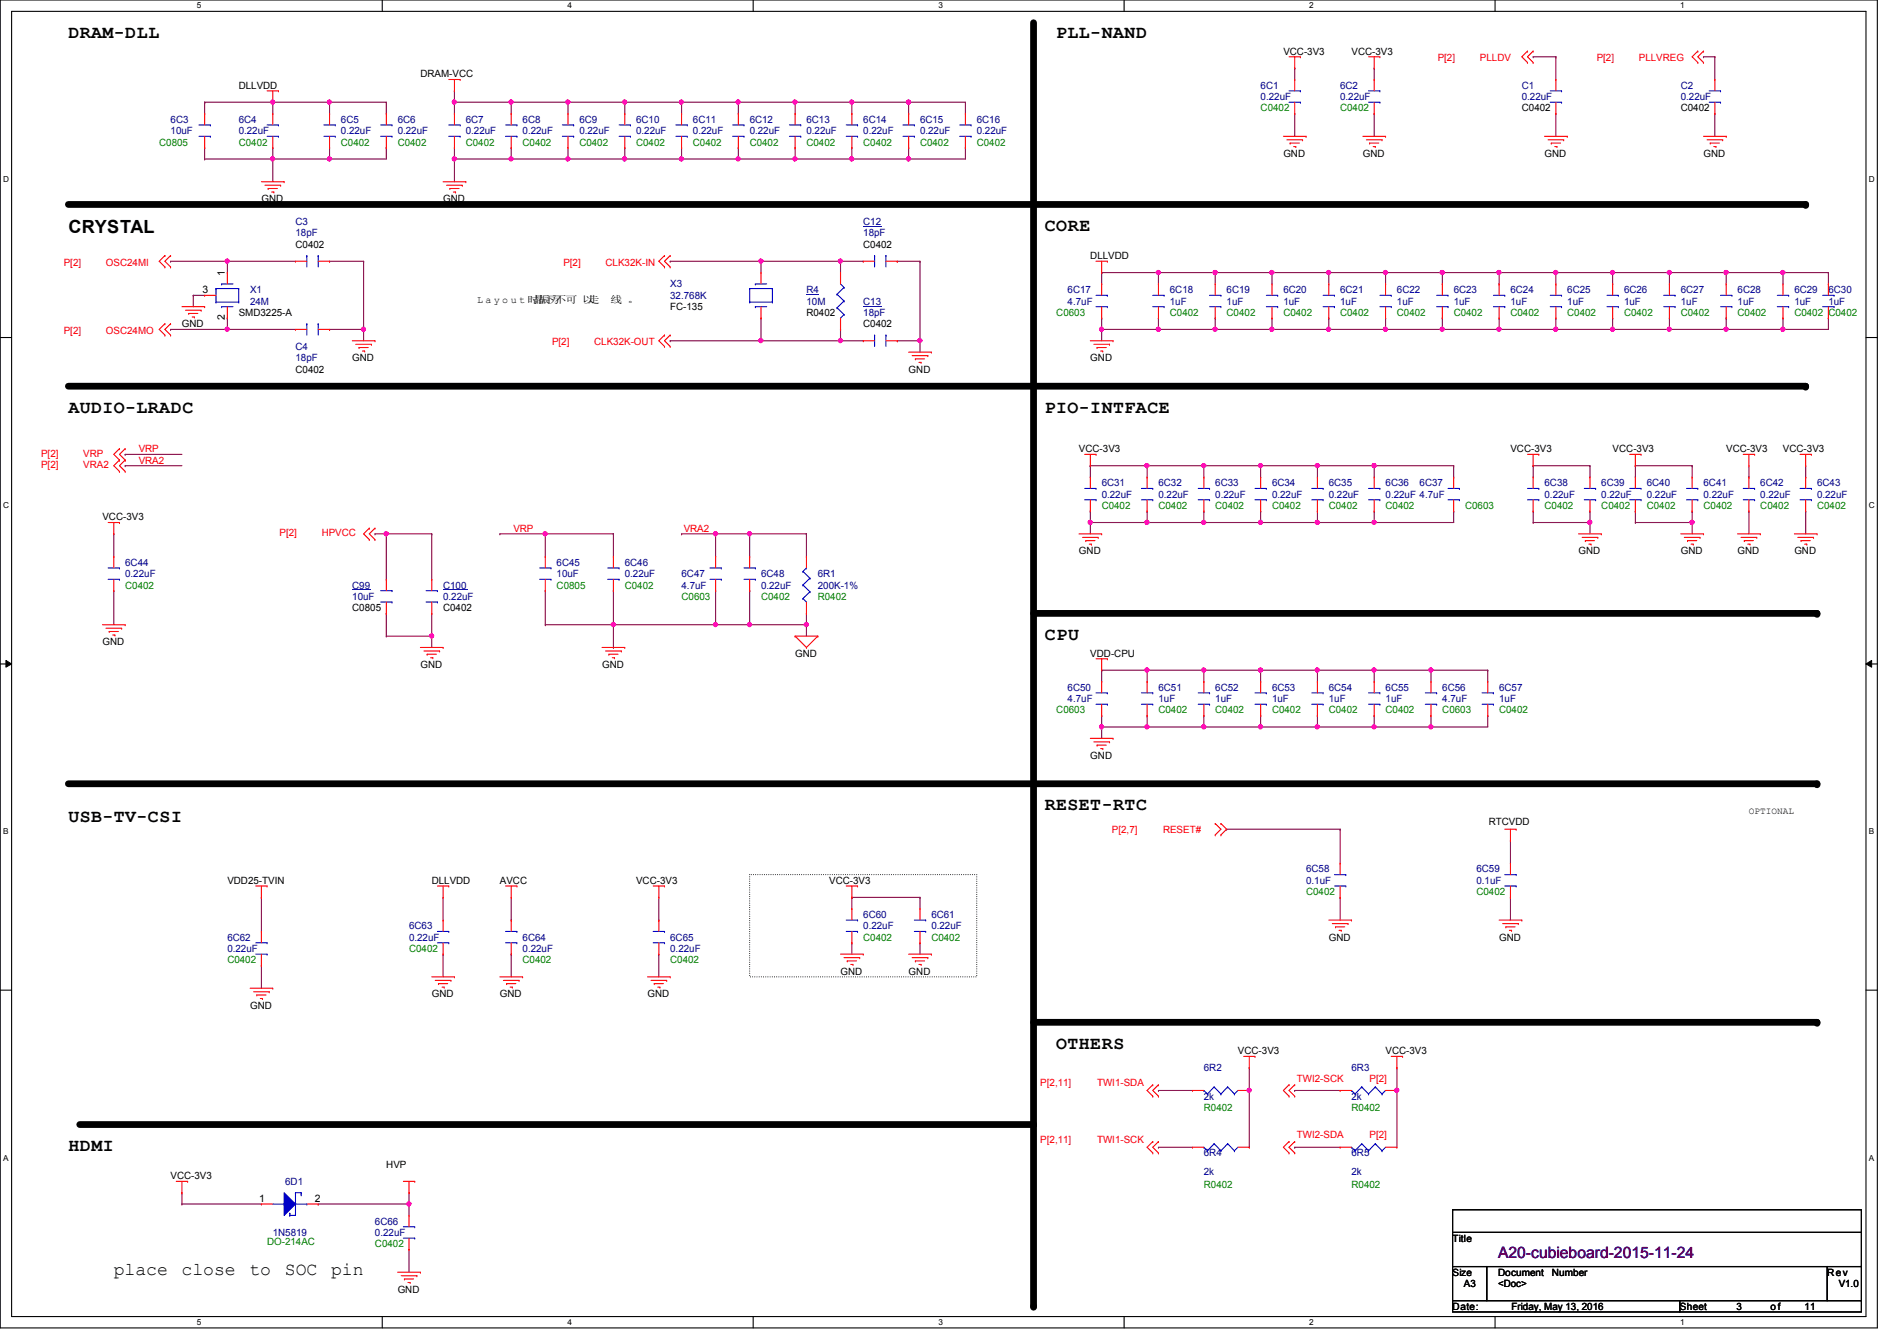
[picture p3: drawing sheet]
<svg xmlns="http://www.w3.org/2000/svg" width="297mm" height="210mm" viewBox="0 0 297 210" stroke-linecap="round" stroke-linejoin="round" font-family="sans-serif">
<defs><g id="words">
<g font-size="2.8">
<text x="10.7" y="5.9">DRAM-DLL</text>
<text x="165.4" y="5.9">PLL-NAND</text>
<text x="10.7" y="36.4">CRYSTAL</text>
<text x="163.6" y="36.2">CORE</text>
<text x="10.7" y="64.6">AUDIO-LRADC</text>
<text x="163.6" y="64.6">PIO-INTFACE</text>
<text x="163.6" y="100.2">CPU</text>
<text x="10.7" y="128.6">USB-TV-CSI</text>
<text x="163.6" y="126.8">RESET-RTC</text>
<text x="165.4" y="164.2">OTHERS</text>
<text x="10.7" y="180.2">HDMI</text>
<text x="17.8" y="199.6">place</text>
<text x="28.4" y="199.6">close</text>
<text x="39.1" y="199.6">to</text>
<text x="44.6" y="199.6">SOC</text>
<text x="51.9" y="199.6">pin</text>
</g>
<text font-size="2.5" fill="#400080" x="234.6" y="196.9">A20-cubieboard-2015-11-24</text>
<g font-size="1.6">
<text x="201" y="8.6">VCC-3V3</text>
<text x="211.6" y="8.6">VCC-3V3</text>
<text x="37.4" y="13.9">DLLVDD</text>
<text x="65.8" y="12.1">DRAM-VCC</text>
<text x="238.3" y="17.4">C0402</text>
<text x="263.2" y="17.4">C0402</text>
<text x="201" y="24.6">GND</text>
<text x="213.4" y="24.6">GND</text>
<text x="241.8" y="24.6">GND</text>
<text x="266.7" y="24.6">GND</text>
<text x="40.9" y="31.7">GND</text>
<text x="69.4" y="31.7">GND</text>
<text x="46.3" y="38.8">C0402</text>
<text x="135.2" y="38.8">C0402</text>
<text x="170.7" y="40.6">DLLVDD</text>
<text x="31.7" y="45.8">3</text>
<text x="35.2" y="43.2" transform="rotate(-90 35.2 43.2)">1</text>
<text x="74.7" y="47.5">L a y o u t 时时时</text>
<text x="83.4" y="47.5">时时时时 时</text>
<text x="92" y="47.5">时</text>
<text x="95.6" y="47.5">时 。</text>
<text x="28.5" y="51.2">GND</text>
<text x="35.2" y="50.1" transform="rotate(-90 35.2 50.1)">2</text>
<text x="37.4" y="49.4">SMD3225-A</text>
<text x="104.9" y="48.6">FC-135</text>
<text x="126.3" y="49.4">R0402</text>
<text x="135.2" y="51.2">C0402</text>
<text x="46.3" y="58.3">C0402</text>
<text x="55.2" y="56.6">GND</text>
<text x="142.3" y="58.3">GND</text>
<text x="170.7" y="56.6">GND</text>
<text x="168.9" y="70.8">VCC-3V3</text>
<text x="236.5" y="70.8">VCC-3V3</text>
<text x="252.5" y="70.8">VCC-3V3</text>
<text x="270.3" y="70.8">VCC-3V3</text>
<text x="279.2" y="70.8">VCC-3V3</text>
<text x="16" y="81.4">VCC-3V3</text>
<text x="168.9" y="86.8">GND</text>
<text x="247.2" y="86.8">GND</text>
<text x="263.2" y="86.8">GND</text>
<text x="272.1" y="86.8">GND</text>
<text x="281" y="86.8">GND</text>
<text x="55.2" y="95.7">C0805</text>
<text x="69.4" y="95.7">C0402</text>
<text x="16" y="101">GND</text>
<text x="65.8" y="104.6">GND</text>
<text x="94.3" y="104.6">GND</text>
<text x="124.5" y="102.8">GND</text>
<text x="170.7" y="102.8">VDD-CPU</text>
<text x="170.7" y="118.8">GND</text>
<text x="233.1" y="129.1">RTCVDD</text>
<text x="35.6" y="138.3">VDD25-TVIN</text>
<text x="67.6" y="138.3">DLLVDD</text>
<text x="78.3" y="138.3">AVCC</text>
<text x="99.6" y="138.3">VCC-3V3</text>
<text x="129.8" y="138.3">VCC-3V3</text>
<text x="208.1" y="147.2">GND</text>
<text x="234.7" y="147.2">GND</text>
<text x="131.6" y="152.6">GND</text>
<text x="142.3" y="152.6">GND</text>
<text x="39.2" y="157.9">GND</text>
<text x="67.6" y="156.1">GND</text>
<text x="78.3" y="156.1">GND</text>
<text x="101.4" y="156.1">GND</text>
<text x="193.8" y="165">VCC-3V3</text>
<text x="217" y="165">VCC-3V3</text>
<text x="26.7" y="184.6">VCC-3V3</text>
<text x="60.5" y="182.8">HVP</text>
<text x="40.6" y="188.1">1</text>
<text x="49.3" y="188.1">2</text>
<text x="227.5" y="194.4">Title</text>
<text x="62.3" y="202.4">GND</text>
<text x="227.5" y="199.7">Size</text>
<text x="229.2" y="201.5">A3</text>
<text x="234.6" y="201.5">&lt;Doc&gt;</text>
<text x="234.6" y="199.7">Document</text>
<text x="243" y="199.7">Number</text>
<text x="286.1" y="199.7">Rev</text>
<text x="287.9" y="201.5">V1.0</text>
<text x="227.5" y="205">Date:</text>
<text x="236.7" y="205">Friday, May 13, 2016</text>
<text x="263" y="205">Sheet</text>
<text x="271.9" y="205">3</text>
<text x="277.2" y="205">o f</text>
<text x="282.6" y="205">11</text>
</g>
<g font-size="1.6" fill="#f00">
<text x="225.1" y="9.6">P[2]</text>
<text x="231.7" y="9.6">PLLDV</text>
<text x="250" y="9.6">P[2]</text>
<text x="256.6" y="9.6">PLLVREG</text>
<text x="10" y="41.6">P[2]</text>
<text x="16.6" y="41.6">OSC24MI</text>
<text x="88.2" y="41.6">P[2]</text>
<text x="94.8" y="41.6">CLK32K-IN</text>
<text x="10" y="52.3">P[2]</text>
<text x="16.6" y="52.3">OSC24MO</text>
<text x="86.4" y="54.1">P[2]</text>
<text x="93" y="54.1">CLK32K-OUT</text>
<text x="6.4" y="71.5">P[2]</text>
<text x="13" y="71.5">VRP</text>
<text x="21.7" y="70.8">VRP</text>
<text x="6.4" y="73.3">P[2]</text>
<text x="13" y="73.3">VRA2</text>
<text x="21.7" y="72.6">VRA2</text>
<text x="43.8" y="83.9">P[2]</text>
<text x="50.4" y="83.9">HPVCC</text>
<text x="80.4" y="83.2">VRP</text>
<text x="107.1" y="83.2">VRA2</text>
<text x="174.1" y="130.3">P[2,7]</text>
<text x="182.1" y="130.3">RESET#</text>
<text x="162.9" y="170">P[2,11]</text>
<text x="171.8" y="170">TWI1-SDA</text>
<text x="203.1" y="169.3">TWI2-SCK</text>
<text x="214.5" y="169.3">P[2]</text>
<text x="162.9" y="178.9">P[2,11]</text>
<text x="171.8" y="178.9">TWI1-SCK</text>
<text x="203.1" y="178.2">TWI2-SDA</text>
<text x="214.5" y="178.2">P[2]</text>
</g>
<g font-size="1.6" fill="#000080">
<text x="197.4" y="13.9">6C1</text>
<text x="197.4" y="15.7">0.22uF</text>
<text x="209.8" y="13.9">6C2</text>
<text x="209.8" y="15.7">0.22uF</text>
<text x="238.3" y="13.9">C1</text>
<text x="238.3" y="15.7">0.22uF</text>
<text x="263.2" y="13.9">C2</text>
<text x="263.2" y="15.7">0.22uF</text>
<text x="26.7" y="19.2">6C3</text>
<text x="26.7" y="21">10uF</text>
<text x="37.4" y="19.2">6C4</text>
<text x="37.4" y="21">0.22uF</text>
<text x="53.4" y="19.2">6C5</text>
<text x="53.4" y="21">0.22uF</text>
<text x="62.3" y="19.2">6C6</text>
<text x="62.3" y="21">0.22uF</text>
<text x="72.9" y="19.2">6C7</text>
<text x="72.9" y="21">0.22uF</text>
<text x="81.8" y="19.2">6C8</text>
<text x="81.8" y="21">0.22uF</text>
<text x="90.7" y="19.2">6C9</text>
<text x="90.7" y="21">0.22uF</text>
<text x="99.6" y="19.2">6C10</text>
<text x="99.6" y="21">0.22uF</text>
<text x="108.5" y="19.2">6C11</text>
<text x="108.5" y="21">0.22uF</text>
<text x="117.4" y="19.2">6C12</text>
<text x="117.4" y="21">0.22uF</text>
<text x="126.3" y="19.2">6C13</text>
<text x="126.3" y="21">0.22uF</text>
<text x="135.2" y="19.2">6C14</text>
<text x="135.2" y="21">0.22uF</text>
<text x="144.1" y="19.2">6C15</text>
<text x="144.1" y="21">0.22uF</text>
<text x="152.9" y="19.2">6C16</text>
<text x="152.9" y="21">0.22uF</text>
<text x="46.3" y="35.2">C3</text>
<text x="135.2" y="35.2">C12</text>
<text x="46.3" y="37">18pF</text>
<text x="135.2" y="37">18pF</text>
<text x="39.2" y="45.9">X1</text>
<text x="39.2" y="47.7">24M</text>
<text x="104.9" y="45">X3</text>
<text x="104.9" y="46.8">32.768K</text>
<text x="126.3" y="45.9">R4</text>
<text x="126.3" y="47.7">10M</text>
<text x="135.2" y="47.7">C13</text>
<text x="167.2" y="45.9">6C17</text>
<text x="167.2" y="47.7">4.7uF</text>
<text x="183.2" y="45.9">6C18</text>
<text x="183.2" y="47.7">1uF</text>
<text x="192.1" y="45.9">6C19</text>
<text x="192.1" y="47.7">1uF</text>
<text x="201" y="45.9">6C20</text>
<text x="201" y="47.7">1uF</text>
<text x="209.8" y="45.9">6C21</text>
<text x="209.8" y="47.7">1uF</text>
<text x="218.7" y="45.9">6C22</text>
<text x="218.7" y="47.7">1uF</text>
<text x="227.6" y="45.9">6C23</text>
<text x="227.6" y="47.7">1uF</text>
<text x="236.5" y="45.9">6C24</text>
<text x="236.5" y="47.7">1uF</text>
<text x="245.4" y="45.9">6C25</text>
<text x="245.4" y="47.7">1uF</text>
<text x="254.3" y="45.9">6C26</text>
<text x="254.3" y="47.7">1uF</text>
<text x="263.2" y="45.9">6C27</text>
<text x="263.2" y="47.7">1uF</text>
<text x="272.1" y="45.9">6C28</text>
<text x="272.1" y="47.7">1uF</text>
<text x="281" y="45.9">6C29</text>
<text x="281" y="47.7">1uF</text>
<text x="286.3" y="45.9">6C30</text>
<text x="286.3" y="47.7">1uF</text>
<text x="135.2" y="49.4">18pF</text>
<text x="46.3" y="54.8">C4</text>
<text x="46.3" y="56.6">18pF</text>
<text x="172.5" y="76.1">6C31</text>
<text x="172.5" y="77.9">0.22uF</text>
<text x="181.4" y="76.1">6C32</text>
<text x="181.4" y="77.9">0.22uF</text>
<text x="190.3" y="76.1">6C33</text>
<text x="190.3" y="77.9">0.22uF</text>
<text x="199.2" y="76.1">6C34</text>
<text x="199.2" y="77.9">0.22uF</text>
<text x="208.1" y="76.1">6C35</text>
<text x="208.1" y="77.9">0.22uF</text>
<text x="217" y="76.1">6C36</text>
<text x="217" y="77.9">0.22uF 4.7uF</text>
<text x="222.3" y="76.1">6C37</text>
<text x="241.8" y="76.1">6C38</text>
<text x="241.8" y="77.9">0.22uF</text>
<text x="250.7" y="76.1">6C39</text>
<text x="250.7" y="77.9">0.22uF</text>
<text x="257.8" y="76.1">6C40</text>
<text x="257.8" y="77.9">0.22uF</text>
<text x="266.7" y="76.1">6C41</text>
<text x="266.7" y="77.9">0.22uF</text>
<text x="275.6" y="76.1">6C42</text>
<text x="275.6" y="77.9">0.22uF</text>
<text x="284.5" y="76.1">6C43</text>
<text x="284.5" y="77.9">0.22uF</text>
<text x="19.6" y="88.6">6C44</text>
<text x="87.2" y="88.6">6C45</text>
<text x="97.8" y="88.6">6C46</text>
<text x="19.6" y="90.3">0.22uF</text>
<text x="55.2" y="92.1">C99</text>
<text x="55.2" y="93.9">10uF</text>
<text x="69.4" y="92.1">C100</text>
<text x="69.4" y="93.9">0.22uF</text>
<text x="87.2" y="90.3">10uF</text>
<text x="97.8" y="90.3">0.22uF</text>
<text x="106.7" y="90.3">6C47</text>
<text x="106.7" y="92.1">4.7uF</text>
<text x="119.2" y="90.3">6C48</text>
<text x="119.2" y="92.1">0.22uF</text>
<text x="128.1" y="90.3">6R1</text>
<text x="128.1" y="92.1">200K-1%</text>
<text x="167.2" y="108.1">6C50</text>
<text x="167.2" y="109.9">4.7uF</text>
<text x="181.4" y="108.1">6C51</text>
<text x="181.4" y="109.9">1uF</text>
<text x="190.3" y="108.1">6C52</text>
<text x="190.3" y="109.9">1uF</text>
<text x="199.2" y="108.1">6C53</text>
<text x="199.2" y="109.9">1uF</text>
<text x="208.1" y="108.1">6C54</text>
<text x="208.1" y="109.9">1uF</text>
<text x="217" y="108.1">6C55</text>
<text x="217" y="109.9">1uF</text>
<text x="225.8" y="108.1">6C56</text>
<text x="225.8" y="109.9">4.7uF</text>
<text x="234.7" y="108.1">6C57</text>
<text x="234.7" y="109.9">1uF</text>
<text x="204.5" y="136.6">6C58</text>
<text x="231.2" y="136.6">6C59</text>
<text x="135.2" y="143.7">6C60</text>
<text x="145.8" y="143.7">6C61</text>
<text x="204.5" y="138.3">0.1uF</text>
<text x="231.2" y="138.3">0.1uF</text>
<text x="35.6" y="147.2">6C62</text>
<text x="35.6" y="149">0.22uF</text>
<text x="64" y="145.5">6C63</text>
<text x="64" y="147.2">0.22uF</text>
<text x="81.8" y="147.2">6C64</text>
<text x="81.8" y="149">0.22uF</text>
<text x="104.9" y="147.2">6C65</text>
<text x="104.9" y="149">0.22uF</text>
<text x="135.2" y="145.5">0.22uF</text>
<text x="145.8" y="145.5">0.22uF</text>
<text x="188.5" y="167.7">6R2</text>
<text x="211.6" y="167.7">6R3</text>
<text x="188.5" y="172.1">2k</text>
<text x="211.6" y="172.1">2k</text>
<text x="44.7" y="185.5">6D1</text>
<text x="188.5" y="181">6R4</text>
<text x="188.5" y="183.9">2k</text>
<text x="211.6" y="181">6R5</text>
<text x="211.6" y="183.9">2k</text>
<text x="58.7" y="191.7">6C66</text>
<text x="42.7" y="193.5">1N5819</text>
<text x="58.7" y="193.5">0.22uF</text>
</g>
<g font-size="1.6" fill="#008000">
<text x="197.4" y="17.4">C0402</text>
<text x="209.8" y="17.4">C0402</text>
<text x="24.9" y="22.8">C0805</text>
<text x="37.4" y="22.8">C0402</text>
<text x="53.4" y="22.8">C0402</text>
<text x="62.3" y="22.8">C0402</text>
<text x="72.9" y="22.8">C0402</text>
<text x="81.8" y="22.8">C0402</text>
<text x="90.7" y="22.8">C0402</text>
<text x="99.6" y="22.8">C0402</text>
<text x="108.5" y="22.8">C0402</text>
<text x="117.4" y="22.8">C0402</text>
<text x="126.3" y="22.8">C0402</text>
<text x="135.2" y="22.8">C0402</text>
<text x="144.1" y="22.8">C0402</text>
<text x="152.9" y="22.8">C0402</text>
<text x="165.4" y="49.4">C0603</text>
<text x="183.2" y="49.4">C0402</text>
<text x="192.1" y="49.4">C0402</text>
<text x="201" y="49.4">C0402</text>
<text x="209.8" y="49.4">C0402</text>
<text x="218.7" y="49.4">C0402</text>
<text x="227.6" y="49.4">C0402</text>
<text x="236.5" y="49.4">C0402</text>
<text x="245.4" y="49.4">C0402</text>
<text x="254.3" y="49.4">C0402</text>
<text x="263.2" y="49.4">C0402</text>
<text x="272.1" y="49.4">C0402</text>
<text x="281" y="49.4">C0402 C0402</text>
<text x="172.5" y="79.7">C0402</text>
<text x="181.4" y="79.7">C0402</text>
<text x="190.3" y="79.7">C0402</text>
<text x="199.2" y="79.7">C0402</text>
<text x="208.1" y="79.7">C0402</text>
<text x="217" y="79.7">C0402</text>
<text x="229.4" y="79.7">C0603</text>
<text x="241.8" y="79.7">C0402</text>
<text x="250.7" y="79.7">C0402</text>
<text x="257.8" y="79.7">C0402</text>
<text x="266.7" y="79.7">C0402</text>
<text x="275.6" y="79.7">C0402</text>
<text x="284.5" y="79.7">C0402</text>
<text x="19.6" y="92.1">C0402</text>
<text x="87.2" y="92.1">C0805</text>
<text x="97.8" y="92.1">C0402</text>
<text x="106.7" y="93.9">C0603</text>
<text x="119.2" y="93.9">C0402</text>
<text x="128.1" y="93.9">R0402</text>
<text x="165.4" y="111.7">C0603</text>
<text x="181.4" y="111.7">C0402</text>
<text x="190.3" y="111.7">C0402</text>
<text x="199.2" y="111.7">C0402</text>
<text x="208.1" y="111.7">C0402</text>
<text x="217" y="111.7">C0402</text>
<text x="225.8" y="111.7">C0603</text>
<text x="234.7" y="111.7">C0402</text>
<text x="204.5" y="140.1">C0402</text>
<text x="231.2" y="140.1">C0402</text>
<text x="64" y="149">C0402</text>
<text x="135.2" y="147.2">C0402</text>
<text x="145.8" y="147.2">C0402</text>
<text x="35.6" y="150.8">C0402</text>
<text x="81.8" y="150.8">C0402</text>
<text x="104.9" y="150.8">C0402</text>
<text x="188.5" y="173.9">R0402</text>
<text x="211.6" y="173.9">R0402</text>
<text x="188.5" y="186">R0402</text>
<text x="211.6" y="186">R0402</text>
<text x="41.8" y="194.9">DO-214AC</text>
<text x="58.7" y="195.2">C0402</text>
</g>
<text font-size="1.5" x="273.9" y="127.5">OPTIONAL</text>
<g font-size="1.3">
<text x="30.8" y="1.3">5</text>
<text x="88.9" y="1.3">4</text>
<text x="146.9" y="1.3">3</text>
<text x="205" y="1.3">2</text>
<text x="263.1" y="1.3">1</text>
<text x=".5" y="28.4">D</text>
<text x="292.6" y="28.4">D</text>
<text x=".5" y="79.5">C</text>
<text x="292.6" y="79.5">C</text>
<text x=".5" y="130.6">B</text>
<text x="292.6" y="130.6">B</text>
<text x=".5" y="181.7">A</text>
<text x="292.6" y="181.7">A</text>
<text x="30.8" y="207.4">5</text>
<text x="88.9" y="207.4">4</text>
<text x="146.9" y="207.4">3</text>
<text x="205" y="207.4">2</text>
<text x="263.1" y="207.4">1</text>
</g>
</g></defs>
<path d="M0 0h294v207.9h-294zM1.8 1.8h290.4v204.3h-290.4z" fill="none" stroke="#000" stroke-width=".17"/>
<g fill="#fff">
<path d="M30.8 .2h.7v1.4h-.7z"/>
<path d="M30.8 206.2h.7v1.4h-.7z"/>
</g>
<path d="M59.9 0v1.8M59.9 206.1v1.8" fill="none" stroke="#000" stroke-width=".17"/>
<g fill="#fff">
<path d="M88.9 .2h.6v1.4h-.6z"/>
<path d="M88.9 206.2h.6v1.4h-.6z"/>
</g>
<path d="M117.9 0v1.8M117.9 206.1v1.8" fill="none" stroke="#000" stroke-width=".17"/>
<g fill="#fff">
<path d="M146.9 .2h.7v1.4h-.7z"/>
<path d="M146.9 206.2h.7v1.4h-.7z"/>
</g>
<path d="M176 0v1.8M176 206.1v1.8" fill="none" stroke="#000" stroke-width=".17"/>
<g fill="#fff">
<path d="M205 .2h.7v1.4h-.7z"/>
<path d="M205 206.2h.7v1.4h-.7z"/>
</g>
<path d="M234.1 0v1.8M234.1 206.1v1.8" fill="none" stroke="#000" stroke-width=".17"/>
<g fill="#fff">
<path d="M263.1 .2h.7v1.4h-.7z"/>
<path d="M263.1 206.2h.7v1.4h-.7z"/>
<path d="M.5 27.3h.9v1.4h-.9z"/>
<path d="M292.6 27.3h.9v1.4h-.9z"/>
<path d="M.5 78.4h.9v1.4h-.9z"/>
<path d="M292.6 78.4h.9v1.4h-.9z"/>
</g>
<path d="M0 52.8h1.8M292.2 52.8h1.8" fill="none" stroke="#000" stroke-width=".17"/>
<g fill="#fff">
<path d="M.5 129.5h.8v1.4h-.8z"/>
<path d="M292.6 129.5h.9v1.4h-.9z"/>
</g>
<path d="M0 103.9h1.8M292.2 103.9h1.8" fill="none" stroke="#000" stroke-width=".17"/>
<path d="M.9 103.4l.9 .5-.9 .5zM292.2 103.9l.9-.5v1z" fill="#000"/>
<path d="M.9 103.4l.9 .5-.9 .5zM292.2 103.9l.9-.5v1z" fill="none" stroke="#000" stroke-width=".16"/>
<g fill="#fff">
<path d="M.5 180.5h.8v1.4h-.8z"/>
<path d="M292.6 180.5h.9v1.4h-.9z"/>
</g>
<path d="M0 155h1.8M292.2 155h1.8" fill="none" stroke="#000" stroke-width=".17"/>
<path d="M161.8 3.6v200.9M10.7 32h272M10.7 60.5h272M161.8 96h122.7M10.7 122.7h273.8M12.5 176h149.3M161.8 160h122.7" fill="none" stroke="#000" stroke-width="1.1"/>
<g fill="#000">
<circle cx="282.7" cy="32" r=".53"/>
<circle cx="282.7" cy="60.5" r=".53"/>
<circle cx="284.5" cy="96" r=".53"/>
<circle cx="161.8" cy="122.7" r=".53"/>
<circle cx="284.5" cy="122.7" r=".53"/>
<circle cx="161.8" cy="176" r=".53"/>
<circle cx="284.5" cy="160" r=".53"/>
<circle cx="161.8" cy="204.5" r=".53"/>
</g>
<path d="M117.4 136.9h35.5v16h-35.5z" fill="none" stroke="#000" stroke-width=".17" stroke-dasharray="0 .3"/>
<g fill="none" stroke="#800040" stroke-width=".17">
<path d="M80 16h.1M80 16v1.8M88.9 16h.1M88.9 16v1.8M97.8 16h.1M97.8 16v1.8M106.7 16h.1M106.7 16v1.8M115.6 16h.1M115.6 16v1.8M124.5 16h.1M124.5 16v1.8"/>
<path d="M133.4 16h.1M133.4 16v1.8M142.3 16h.1M142.3 16v1.8M142.3 16h8.9M151.2 16h.1M151.2 16v1.8M115.6 23.1h.1M115.6 23.1v1.8M151.2 23.1h.1M151.2 23.1v1.8M172.5 51.6h.1"/>
<path d="M172.5 51.6v1.7M181.4 42.7h.1M181.4 42.7v1.7M190.3 42.7h.1M190.3 42.7v1.7M199.2 42.7h.1M199.2 49.8h.1M199.2 42.7v1.7M199.2 49.8v1.8M208.1 42.7h.1M208.1 49.8h.1M208.1 42.7v1.7"/>
<path d="M208.1 49.8v1.8M217 42.7h.1M217 49.8h.1M217 42.7v1.7M217 49.8v1.8M225.8 42.7h.1M225.8 49.8h.1M225.8 42.7v1.7M225.8 49.8v1.8M234.7 42.7h.1M234.7 49.8h.1M234.7 42.7v1.7"/>
<path d="M234.7 49.8v1.8M243.6 42.7h.1M243.6 49.8h.1M243.6 42.7v1.7M243.6 49.8v1.8M252.5 42.7h.1M252.5 49.8h.1M252.5 42.7v1.7M252.5 49.8v1.8M261.4 42.7h.1M261.4 49.8h.1M261.4 42.7v1.7"/>
<path d="M261.4 49.8v1.8M17.8 92.5h.1M17.8 92.5v5.3"/>
</g>
<circle cx="142.3" cy="16" r=".32" fill="#f0f"/>
<circle cx="142.3" cy="16" r=".32" fill="none" stroke="#f0f" stroke-width=".17"/>
<path d="M97.8 16h.1M97.8 16h17.8M106.7 16h.1" fill="none" stroke="#800040" stroke-width=".17"/>
<circle cx="115.6" cy="16" r=".32" fill="#f0f"/>
<circle cx="115.6" cy="16" r=".32" fill="none" stroke="#f0f" stroke-width=".17"/>
<circle cx="106.7" cy="16" r=".32" fill="#f0f"/>
<circle cx="106.7" cy="16" r=".32" fill="none" stroke="#f0f" stroke-width=".17"/>
<path d="M115.6 16h.1M115.6 16h26.7M124.5 16h.1M133.4 16h.1" fill="none" stroke="#800040" stroke-width=".17"/>
<circle cx="133.4" cy="16" r=".32" fill="#f0f"/>
<circle cx="133.4" cy="16" r=".32" fill="none" stroke="#f0f" stroke-width=".17"/>
<circle cx="124.5" cy="16" r=".32" fill="#f0f"/>
<circle cx="124.5" cy="16" r=".32" fill="none" stroke="#f0f" stroke-width=".17"/>
<path d="M142.3 24.9h.1M142.3 24.9h8.9" fill="none" stroke="#800040" stroke-width=".17"/>
<circle cx="142.3" cy="24.9" r=".32" fill="#f0f"/>
<circle cx="142.3" cy="24.9" r=".32" fill="none" stroke="#f0f" stroke-width=".17"/>
<path d="M124.5 24.9h.1M124.5 24.9h8.9" fill="none" stroke="#800040" stroke-width=".17"/>
<circle cx="133.4" cy="24.9" r=".32" fill="#f0f"/>
<circle cx="133.4" cy="24.9" r=".32" fill="none" stroke="#f0f" stroke-width=".17"/>
<circle cx="124.5" cy="24.9" r=".32" fill="#f0f"/>
<circle cx="124.5" cy="24.9" r=".32" fill="none" stroke="#f0f" stroke-width=".17"/>
<path d="M80 24.9h.1M80 24.9h17.8M88.9 24.9h.1M115.6 24.9h.1M115.6 24.9h8.9" fill="none" stroke="#800040" stroke-width=".17"/>
<circle cx="97.8" cy="24.9" r=".32" fill="#f0f"/>
<circle cx="97.8" cy="24.9" r=".32" fill="none" stroke="#f0f" stroke-width=".17"/>
<circle cx="88.9" cy="24.9" r=".32" fill="#f0f"/>
<circle cx="88.9" cy="24.9" r=".32" fill="none" stroke="#f0f" stroke-width=".17"/>
<path d="M106.7 24.9h.1M106.7 24.9h8.9" fill="none" stroke="#800040" stroke-width=".17"/>
<circle cx="115.6" cy="24.9" r=".32" fill="#f0f"/>
<circle cx="115.6" cy="24.9" r=".32" fill="none" stroke="#f0f" stroke-width=".17"/>
<circle cx="106.7" cy="24.9" r=".32" fill="#f0f"/>
<circle cx="106.7" cy="24.9" r=".32" fill="none" stroke="#f0f" stroke-width=".17"/>
<path d="M71.2 24.9h.1M71.2 24.9h8.8" fill="none" stroke="#800040" stroke-width=".17"/>
<circle cx="80" cy="24.9" r=".32" fill="#f0f"/>
<circle cx="80" cy="24.9" r=".32" fill="none" stroke="#f0f" stroke-width=".17"/>
<circle cx="71.1" cy="24.9" r=".32" fill="#f0f"/>
<circle cx="71.1" cy="24.9" r=".32" fill="none" stroke="#f0f" stroke-width=".17"/>
<path d="M97.8 24.9h.1M97.8 24.9h8.9M133.4 24.9h.1M133.4 24.9h8.9M217 42.7h.1M217 42.7h8.8" fill="none" stroke="#800040" stroke-width=".17"/>
<circle cx="225.8" cy="42.6" r=".32" fill="#f0f"/>
<circle cx="225.8" cy="42.6" r=".32" fill="none" stroke="#f0f" stroke-width=".17"/>
<circle cx="216.9" cy="42.6" r=".32" fill="#f0f"/>
<circle cx="216.9" cy="42.6" r=".32" fill="none" stroke="#f0f" stroke-width=".17"/>
<path d="M199.2 42.7h.1M199.2 42.7h8.9" fill="none" stroke="#800040" stroke-width=".17"/>
<circle cx="208" cy="42.6" r=".32" fill="#f0f"/>
<circle cx="208" cy="42.6" r=".32" fill="none" stroke="#f0f" stroke-width=".17"/>
<circle cx="199.2" cy="42.6" r=".32" fill="#f0f"/>
<circle cx="199.2" cy="42.6" r=".32" fill="none" stroke="#f0f" stroke-width=".17"/>
<path d="M252.5 42.7h.1M252.5 42.7h8.9" fill="none" stroke="#800040" stroke-width=".17"/>
<circle cx="261.4" cy="42.6" r=".32" fill="#f0f"/>
<circle cx="261.4" cy="42.6" r=".32" fill="none" stroke="#f0f" stroke-width=".17"/>
<circle cx="252.5" cy="42.6" r=".32" fill="#f0f"/>
<circle cx="252.5" cy="42.6" r=".32" fill="none" stroke="#f0f" stroke-width=".17"/>
<path d="M190.3 42.7h.1M190.3 42.7h8.9M208.1 42.7h.1M208.1 42.7h8.9M234.7 42.7h.1M234.7 42.7h8.9" fill="none" stroke="#800040" stroke-width=".17"/>
<circle cx="243.6" cy="42.6" r=".32" fill="#f0f"/>
<circle cx="243.6" cy="42.6" r=".32" fill="none" stroke="#f0f" stroke-width=".17"/>
<circle cx="234.7" cy="42.6" r=".32" fill="#f0f"/>
<circle cx="234.7" cy="42.6" r=".32" fill="none" stroke="#f0f" stroke-width=".17"/>
<path d="M172.5 42.7h.1M172.5 42.7h8.9M225.8 42.7h.1M225.8 42.7h8.9M252.5 51.6h.1M252.5 51.6h8.9" fill="none" stroke="#800040" stroke-width=".17"/>
<circle cx="261.4" cy="51.5" r=".32" fill="#f0f"/>
<circle cx="261.4" cy="51.5" r=".32" fill="none" stroke="#f0f" stroke-width=".17"/>
<circle cx="252.5" cy="51.5" r=".32" fill="#f0f"/>
<circle cx="252.5" cy="51.5" r=".32" fill="none" stroke="#f0f" stroke-width=".17"/>
<path d="M217 51.6h.1M217 51.6h8.8" fill="none" stroke="#800040" stroke-width=".17"/>
<circle cx="225.8" cy="51.5" r=".32" fill="#f0f"/>
<circle cx="225.8" cy="51.5" r=".32" fill="none" stroke="#f0f" stroke-width=".17"/>
<circle cx="216.9" cy="51.5" r=".32" fill="#f0f"/>
<circle cx="216.9" cy="51.5" r=".32" fill="none" stroke="#f0f" stroke-width=".17"/>
<path d="M199.2 51.6h.1M199.2 51.6h17.8M208.1 51.6h.1" fill="none" stroke="#800040" stroke-width=".17"/>
<circle cx="208" cy="51.5" r=".32" fill="#f0f"/>
<circle cx="208" cy="51.5" r=".32" fill="none" stroke="#f0f" stroke-width=".17"/>
<circle cx="199.2" cy="51.5" r=".32" fill="#f0f"/>
<circle cx="199.2" cy="51.5" r=".32" fill="none" stroke="#f0f" stroke-width=".17"/>
<path d="M234.7 51.6h.1M234.7 51.6h8.9" fill="none" stroke="#800040" stroke-width=".17"/>
<circle cx="243.6" cy="51.5" r=".32" fill="#f0f"/>
<circle cx="243.6" cy="51.5" r=".32" fill="none" stroke="#f0f" stroke-width=".17"/>
<circle cx="234.7" cy="51.5" r=".32" fill="#f0f"/>
<circle cx="234.7" cy="51.5" r=".32" fill="none" stroke="#f0f" stroke-width=".17"/>
<path d="M51.6 16h.1M51.6 16v1.8M51.6 16h8.9M60.5 16h.1M60.5 16v1.8M60.5 23.1h.1M60.5 23.1v1.8M225.8 51.6h.1M225.8 51.6h8.9" fill="none" stroke="#800040" stroke-width=".17"/>
<circle cx="51.6" cy="16" r=".32" fill="#f0f"/>
<circle cx="51.6" cy="16" r=".32" fill="none" stroke="#f0f" stroke-width=".17"/>
<path d="M51.6 24.9h.1M51.6 24.9h8.9" fill="none" stroke="#800040" stroke-width=".17"/>
<circle cx="51.6" cy="24.9" r=".32" fill="#f0f"/>
<circle cx="51.6" cy="24.9" r=".32" fill="none" stroke="#f0f" stroke-width=".17"/>
<path d="M42.7 16h.1M42.7 16v1.8M32 24.9h.1M32 24.9h10.7" fill="none" stroke="#800040" stroke-width=".17"/>
<circle cx="42.7" cy="24.9" r=".32" fill="#f0f"/>
<circle cx="42.7" cy="24.9" r=".32" fill="none" stroke="#f0f" stroke-width=".17"/>
<path d="M32 16h.1M32 16v1.8M32 16h10.7M42.7 24.9h.1M42.7 24.9v3.5" fill="none" stroke="#800040" stroke-width=".17"/>
<circle cx="42.7" cy="16" r=".32" fill="#f0f"/>
<circle cx="42.7" cy="16" r=".32" fill="none" stroke="#f0f" stroke-width=".17"/>
<g fill="none" stroke="#800040" stroke-width=".17">
<path d="M71.2 16h.1M71.2 14.2h.1M71.2 14.2v3.6M71.2 16h8.8M202.7 17.8h.1M202.7 10.7h.1M202.7 10.7v1.7M202.7 17.8v3.5M51.6 23.1h.1M51.6 23.1v1.8M71.2 23.1h.1M71.2 24.9h.1"/>
<path d="M71.2 23.1v5.3M80 23.1h.1M80 23.1v1.8"/>
</g>
<circle cx="80" cy="16" r=".32" fill="#f0f"/>
<circle cx="80" cy="16" r=".32" fill="none" stroke="#f0f" stroke-width=".17"/>
<circle cx="71.1" cy="16" r=".32" fill="#f0f"/>
<circle cx="71.1" cy="16" r=".32" fill="none" stroke="#f0f" stroke-width=".17"/>
<path d="M88.9 16h.1M88.9 16h8.9" fill="none" stroke="#800040" stroke-width=".17"/>
<circle cx="97.8" cy="16" r=".32" fill="#f0f"/>
<circle cx="97.8" cy="16" r=".32" fill="none" stroke="#f0f" stroke-width=".17"/>
<circle cx="88.9" cy="16" r=".32" fill="#f0f"/>
<circle cx="88.9" cy="16" r=".32" fill="none" stroke="#f0f" stroke-width=".17"/>
<g fill="none" stroke="#800040" stroke-width=".17">
<path d="M42.7 16h.1M42.7 16h8.9M80 16h.1M80 16h8.9M32 23.1h.1M32 23.1v1.8M42.7 24.9h.1M42.7 23.1h.1M42.7 24.9h8.9M42.7 23.1v1.8M88.9 23.1h.1M88.9 23.1v1.8"/>
<path d="M97.8 23.1h.1M97.8 23.1v1.8M106.7 23.1h.1M106.7 23.1v1.8M124.5 23.1h.1M124.5 23.1v1.8M133.4 23.1h.1M133.4 23.1v1.8M142.3 23.1h.1M142.3 23.1v1.8M190.3 49.8h.1M190.3 49.8v1.8"/>
<path d="M181.4 170.7h.1M181.4 179.6h.1M181.4 170.7h5.3M181.4 179.6h5.3M195.6 170.7h.1M195.6 167.1h.1M195.6 167.1v12.5"/>
</g>
<circle cx="195.6" cy="170.7" r=".32" fill="#f0f"/>
<circle cx="195.6" cy="170.7" r=".32" fill="none" stroke="#f0f" stroke-width=".17"/>
<path d="M206.3 104.9h.1M206.3 104.9v1.8" fill="none" stroke="#800040" stroke-width=".17"/>
<circle cx="206.3" cy="104.9" r=".32" fill="#f0f"/>
<circle cx="206.3" cy="104.9" r=".32" fill="none" stroke="#f0f" stroke-width=".17"/>
<path d="M179.6 104.9h.1M179.6 104.9h26.7M188.5 104.9h.1M188.5 104.9v1.8M197.4 104.9h.1M206.3 112h.1M206.3 112v1.8" fill="none" stroke="#800040" stroke-width=".17"/>
<circle cx="188.5" cy="104.9" r=".32" fill="#f0f"/>
<circle cx="188.5" cy="104.9" r=".32" fill="none" stroke="#f0f" stroke-width=".17"/>
<path d="M188.5 112h.1M188.5 112v1.8M197.4 104.9h.1M197.4 104.9v1.8" fill="none" stroke="#800040" stroke-width=".17"/>
<circle cx="197.4" cy="104.9" r=".32" fill="#f0f"/>
<circle cx="197.4" cy="104.9" r=".32" fill="none" stroke="#f0f" stroke-width=".17"/>
<path d="M179.6 104.9h.1M179.6 104.9v1.8M197.4 112h.1M197.4 112v1.8" fill="none" stroke="#800040" stroke-width=".17"/>
<circle cx="179.6" cy="104.9" r=".32" fill="#f0f"/>
<circle cx="179.6" cy="104.9" r=".32" fill="none" stroke="#f0f" stroke-width=".17"/>
<path d="M179.6 112h.1M179.6 112v1.8M197.4 113.8h.1M197.4 113.8h8.9" fill="none" stroke="#800040" stroke-width=".17"/>
<circle cx="206.3" cy="113.8" r=".32" fill="#f0f"/>
<circle cx="206.3" cy="113.8" r=".32" fill="none" stroke="#f0f" stroke-width=".17"/>
<circle cx="197.4" cy="113.8" r=".32" fill="#f0f"/>
<circle cx="197.4" cy="113.8" r=".32" fill="none" stroke="#f0f" stroke-width=".17"/>
<path d="M179.6 113.8h.1M179.6 113.8h17.8M188.5 113.8h.1" fill="none" stroke="#800040" stroke-width=".17"/>
<circle cx="188.5" cy="113.8" r=".32" fill="#f0f"/>
<circle cx="188.5" cy="113.8" r=".32" fill="none" stroke="#f0f" stroke-width=".17"/>
<circle cx="179.6" cy="113.8" r=".32" fill="#f0f"/>
<circle cx="179.6" cy="113.8" r=".32" fill="none" stroke="#f0f" stroke-width=".17"/>
<path d="M172.5 113.8h.1M172.5 113.8v1.8" fill="none" stroke="#800040" stroke-width=".17"/>
<circle cx="172.5" cy="113.8" r=".32" fill="#f0f"/>
<circle cx="172.5" cy="113.8" r=".32" fill="none" stroke="#f0f" stroke-width=".17"/>
<path d="M224.1 104.9h.1M224.1 104.9v1.8" fill="none" stroke="#800040" stroke-width=".17"/>
<circle cx="224" cy="104.9" r=".32" fill="#f0f"/>
<circle cx="224" cy="104.9" r=".32" fill="none" stroke="#f0f" stroke-width=".17"/>
<path d="M206.3 113.8h.1M215.2 104.9h.1M215.2 112h.1M215.2 113.8h.1M215.2 104.9h8.9M215.2 112v1.8M224.1 112h.1M224.1 112v1.8h-17.8" fill="none" stroke="#800040" stroke-width=".17"/>
<circle cx="224" cy="113.8" r=".32" fill="#f0f"/>
<circle cx="224" cy="113.8" r=".32" fill="none" stroke="#f0f" stroke-width=".17"/>
<circle cx="215.2" cy="113.8" r=".32" fill="#f0f"/>
<circle cx="215.2" cy="113.8" r=".32" fill="none" stroke="#f0f" stroke-width=".17"/>
<path d="M215.2 104.9h.1M215.2 104.9v1.8" fill="none" stroke="#800040" stroke-width=".17"/>
<circle cx="215.2" cy="104.9" r=".32" fill="#f0f"/>
<circle cx="215.2" cy="104.9" r=".32" fill="none" stroke="#f0f" stroke-width=".17"/>
<path d="M206.3 104.9h.1M206.3 104.9h8.9M28.5 186.7h.1M28.5 188.5h.1M28.5 186.7v1.8M28.5 188.5h12.4M49.8 188.5h.1M49.8 188.5h14.2M64 188.5h.1M64 195.6h.1M64 188.5v1.7M64 195.6v3.5" fill="none" stroke="#800040" stroke-width=".17"/>
<circle cx="64" cy="188.4" r=".32" fill="#f0f"/>
<circle cx="64" cy="188.4" r=".32" fill="none" stroke="#f0f" stroke-width=".17"/>
<g fill="none" stroke="#800040" stroke-width=".17">
<path d="M172.5 42.7h.1M172.5 49.8h.1M172.5 42.7v1.7M172.5 49.8v1.8M172.5 104.9h.1M172.5 112h.1M172.5 113.8h.1M172.5 104.9v1.8M172.5 112v1.8M172.5 104.9h7.1M172.5 113.8h7.1M69.4 149.4h.1"/>
<path d="M69.4 140.5h.1M69.4 140.5v3.5M69.4 149.4v3.5M103.2 149.4h.1M103.2 149.4v3.5M64 186.7h.1M64 186.7v1.8"/>
</g>
<circle cx="172.5" cy="51.5" r=".32" fill="#f0f"/>
<circle cx="172.5" cy="51.5" r=".32" fill="none" stroke="#f0f" stroke-width=".17"/>
<path d="M181.4 49.8h.1M181.4 42.7h.1M181.4 49.8v1.8M181.4 42.7h8.9" fill="none" stroke="#800040" stroke-width=".17"/>
<circle cx="190.3" cy="42.6" r=".32" fill="#f0f"/>
<circle cx="190.3" cy="42.6" r=".32" fill="none" stroke="#f0f" stroke-width=".17"/>
<circle cx="181.4" cy="42.6" r=".32" fill="#f0f"/>
<circle cx="181.4" cy="42.6" r=".32" fill="none" stroke="#f0f" stroke-width=".17"/>
<path d="M181.4 51.6h.1M181.4 51.6h17.8M190.3 51.6h.1" fill="none" stroke="#800040" stroke-width=".17"/>
<circle cx="190.3" cy="51.5" r=".32" fill="#f0f"/>
<circle cx="190.3" cy="51.5" r=".32" fill="none" stroke="#f0f" stroke-width=".17"/>
<circle cx="181.4" cy="51.5" r=".32" fill="#f0f"/>
<circle cx="181.4" cy="51.5" r=".32" fill="none" stroke="#f0f" stroke-width=".17"/>
<g fill="none" stroke="#800040" stroke-width=".17">
<path d="M172.5 51.6h.1M172.5 51.6h8.9M240.1 72.9h.1M240.1 72.9v1.8M240.1 72.9h8.9M240.1 81.8h.1M240.1 81.8h8.9M249 81.8h.1M249 81.8v1.8M273.9 80h.1M273.9 80v3.6M133.4 140.5h.1"/>
<path d="M133.4 147.6h.1M133.4 140.5h10.7M133.4 140.5v1.7M133.4 147.6v1.8M144.1 140.5h.1M144.1 147.6h.1M144.1 140.5v1.7M144.1 147.6v1.8"/>
</g>
<circle cx="248.9" cy="81.8" r=".32" fill="#f0f"/>
<circle cx="248.9" cy="81.8" r=".32" fill="none" stroke="#f0f" stroke-width=".17"/>
<g fill="none" stroke="#800040" stroke-width=".17">
<path d="M243.6 42.7h.1M243.6 51.6h.1M243.6 42.7h8.9M243.6 51.6h8.9M19.6 71.1h.1M19.6 72.9h.1M19.6 71.1h8.9M19.6 72.9h8.9M249 72.9h.1M249 72.9v1.8M17.8 83.6h.1M17.8 83.6v3.5"/>
<path d="M117.4 97.8h.1M126.3 96h.1M126.3 96v1.8h-8.9M240.1 80h.1M240.1 80v1.8M249 80h.1M249 80v1.8"/>
</g>
<circle cx="126.3" cy="97.8" r=".32" fill="#f0f"/>
<circle cx="126.3" cy="97.8" r=".32" fill="none" stroke="#f0f" stroke-width=".17"/>
<g fill="none" stroke="#800040" stroke-width=".17">
<path d="M85.4 83.6h.1M85.4 92.5h.1M85.4 83.6v3.5M85.4 92.5v5.3M96.1 92.5h.1M96.1 92.5v5.3M106.7 83.6h.1M106.7 83.6h5.4M112.1 97.8h.1M112.1 83.6h.1M112.1 92.5h.1M112.1 97.8h5.3"/>
<path d="M112.1 83.6v3.5M112.1 92.5v5.3M117.4 83.6h.1M117.4 83.6v3.5M126.3 83.6h.1M126.3 83.6v3.5"/>
</g>
<circle cx="112" cy="83.5" r=".32" fill="#f0f"/>
<circle cx="112" cy="83.5" r=".32" fill="none" stroke="#f0f" stroke-width=".17"/>
<path d="M117.4 92.5h.1M117.4 92.5v5.3" fill="none" stroke="#800040" stroke-width=".17"/>
<circle cx="117.4" cy="97.8" r=".32" fill="#f0f"/>
<circle cx="117.4" cy="97.8" r=".32" fill="none" stroke="#f0f" stroke-width=".17"/>
<path d="M85.4 97.8h.1M85.4 97.8h26.7M96.1 97.8h.1M117.4 83.6h.1M117.4 83.6h8.9M126.3 97.8h.1M126.3 97.8v1.8" fill="none" stroke="#800040" stroke-width=".17"/>
<circle cx="112" cy="97.8" r=".32" fill="#f0f"/>
<circle cx="112" cy="97.8" r=".32" fill="none" stroke="#f0f" stroke-width=".17"/>
<circle cx="96" cy="97.8" r=".32" fill="#f0f"/>
<circle cx="96" cy="97.8" r=".32" fill="none" stroke="#f0f" stroke-width=".17"/>
<path d="M78.3 83.6h.1M78.3 83.6h17.8M85.4 83.6h.1M96.1 83.6h.1M96.1 83.6v3.5" fill="none" stroke="#800040" stroke-width=".17"/>
<circle cx="85.4" cy="83.5" r=".32" fill="#f0f"/>
<circle cx="85.4" cy="83.5" r=".32" fill="none" stroke="#f0f" stroke-width=".17"/>
<path d="M40.9 151.1h.1M40.9 140.5h.1M40.9 140.5v5.3M40.9 151.1v3.6M218.7 170.7h.1M218.7 167.1h.1M218.7 167.1v12.5" fill="none" stroke="#800040" stroke-width=".17"/>
<circle cx="218.7" cy="170.7" r=".32" fill="#f0f"/>
<circle cx="218.7" cy="170.7" r=".32" fill="none" stroke="#f0f" stroke-width=".17"/>
<g fill="none" stroke="#800040" stroke-width=".17">
<path d="M240.1 8.9h.1M240.1 8.9h3.5M243.6 17.8h.1M243.6 8.9h.1M243.6 8.9v3.5M243.6 17.8v3.5M266.7 8.9h.1M266.7 8.9h1.8M268.5 17.8h.1M268.5 8.9h.1M268.5 8.9v3.5M268.5 17.8v3.5"/>
<path d="M256.1 72.9h.1M256.1 72.9v1.8M256.1 72.9h8.9M273.9 74.7h.1M273.9 72.9v1.8M256.1 81.8h.1M256.1 81.8h8.9M265 81.8h.1M265 81.8v1.8M202.7 170.7h.1M202.7 179.6h.1M202.7 170.7h7.1"/>
<path d="M202.7 179.6h7.1"/>
</g>
<circle cx="264.9" cy="81.8" r=".32" fill="#f0f"/>
<circle cx="264.9" cy="81.8" r=".32" fill="none" stroke="#f0f" stroke-width=".17"/>
<g fill="none" stroke="#800040" stroke-width=".17">
<path d="M261.4 42.7h.1M261.4 51.6h.1M261.4 42.7h24.9M270.3 42.7h.1M270.3 49.8h.1M270.3 42.7v1.7M270.3 49.8v1.8h-8.9M279.2 42.7h.1M279.2 49.8h.1M279.2 51.6h.1M279.2 42.7v1.7M279.2 49.8v1.8"/>
<path d="M286.3 42.7h.1M286.3 49.8h.1M286.3 42.7v1.7M286.3 49.8v1.8h-7.1M265 72.9h.1M265 72.9v1.8M282.7 74.7h.1M282.7 72.9v1.8M256.1 80h.1M256.1 80v1.8M265 80h.1M265 80v1.8"/>
<path d="M282.7 80h.1M282.7 80v3.6"/>
</g>
<circle cx="279.2" cy="42.6" r=".32" fill="#f0f"/>
<circle cx="279.2" cy="42.6" r=".32" fill="none" stroke="#f0f" stroke-width=".17"/>
<circle cx="270.3" cy="42.6" r=".32" fill="#f0f"/>
<circle cx="270.3" cy="42.6" r=".32" fill="none" stroke="#f0f" stroke-width=".17"/>
<path d="M270.3 51.6h.1M270.3 51.6h8.9" fill="none" stroke="#800040" stroke-width=".17"/>
<circle cx="279.2" cy="51.5" r=".32" fill="#f0f"/>
<circle cx="279.2" cy="51.5" r=".32" fill="none" stroke="#f0f" stroke-width=".17"/>
<circle cx="270.3" cy="51.5" r=".32" fill="#f0f"/>
<circle cx="270.3" cy="51.5" r=".32" fill="none" stroke="#f0f" stroke-width=".17"/>
<g fill="none" stroke="#800040" stroke-width=".17">
<path d="M215.2 17.8h.1M215.2 10.7h.1M215.2 10.7v1.7M215.2 17.8v3.5M112.1 83.6h.1M112.1 83.6h5.3M224.1 113.8h.1M224.1 104.9h.1M224.1 104.9h8.9M233 112h.1M233 104.9h.1M233 112v1.8h-8.9"/>
<path d="M233 104.9v1.8M236.5 131.6h.1M236.5 131.6v3.5M80 149.4h.1M80 149.4v3.5M103.2 144h.1M103.2 140.5v3.5M236.5 140.5h.1M236.5 140.5v3.5"/>
</g>
<circle cx="117.4" cy="83.5" r=".32" fill="#f0f"/>
<circle cx="117.4" cy="83.5" r=".32" fill="none" stroke="#f0f" stroke-width=".17"/>
<g fill="none" stroke="#800040" stroke-width=".17">
<path d="M170.7 72.9h.1M170.7 72.9v1.8M188.5 72.9h.1M188.5 72.9v1.8M197.4 72.9h.1M197.4 72.9v1.8M206.3 72.9h.1M206.3 72.9v1.8M215.2 72.9h.1M215.2 72.9v1.8M227.6 72.9h.1M227.6 72.9v1.8"/>
<path d="M170.7 81.8h.1M170.7 80h.1M170.7 80v3.6M179.6 80h.1M179.6 80v1.8M188.5 80h.1M188.5 80v1.8M197.4 80h.1M197.4 80v1.8M206.3 80h.1M206.3 80v1.8M215.2 80h.1"/>
<path d="M215.2 80v1.8M192.1 129.8h.1M192.1 129.8h17.7M209.8 129.8h.1M209.8 129.8v5.3M209.8 140.5h.1M209.8 140.5v3.5"/>
</g>
<circle cx="170.7" cy="81.8" r=".32" fill="#f0f"/>
<circle cx="170.7" cy="81.8" r=".32" fill="none" stroke="#f0f" stroke-width=".17"/>
<path d="M215.2 81.8h.1M215.2 81.8h12.4" fill="none" stroke="#800040" stroke-width=".17"/>
<circle cx="215.2" cy="81.8" r=".32" fill="#f0f"/>
<circle cx="215.2" cy="81.8" r=".32" fill="none" stroke="#f0f" stroke-width=".17"/>
<path d="M188.5 72.9h.1M188.5 72.9h8.9M215.2 72.9h.1M215.2 72.9h12.4" fill="none" stroke="#800040" stroke-width=".17"/>
<circle cx="215.2" cy="72.9" r=".32" fill="#f0f"/>
<circle cx="215.2" cy="72.9" r=".32" fill="none" stroke="#f0f" stroke-width=".17"/>
<path d="M197.4 72.9h.1M197.4 72.9h8.9" fill="none" stroke="#800040" stroke-width=".17"/>
<circle cx="206.3" cy="72.9" r=".32" fill="#f0f"/>
<circle cx="206.3" cy="72.9" r=".32" fill="none" stroke="#f0f" stroke-width=".17"/>
<circle cx="197.4" cy="72.9" r=".32" fill="#f0f"/>
<circle cx="197.4" cy="72.9" r=".32" fill="none" stroke="#f0f" stroke-width=".17"/>
<path d="M170.7 72.9h.1M170.7 72.9h17.8M179.6 72.9h.1" fill="none" stroke="#800040" stroke-width=".17"/>
<circle cx="188.5" cy="72.9" r=".32" fill="#f0f"/>
<circle cx="188.5" cy="72.9" r=".32" fill="none" stroke="#f0f" stroke-width=".17"/>
<circle cx="179.6" cy="72.9" r=".32" fill="#f0f"/>
<circle cx="179.6" cy="72.9" r=".32" fill="none" stroke="#f0f" stroke-width=".17"/>
<path d="M170.7 81.8h.1M170.7 81.8h8.9M197.4 81.8h.1M197.4 81.8h8.9" fill="none" stroke="#800040" stroke-width=".17"/>
<circle cx="206.3" cy="81.8" r=".32" fill="#f0f"/>
<circle cx="206.3" cy="81.8" r=".32" fill="none" stroke="#f0f" stroke-width=".17"/>
<circle cx="197.4" cy="81.8" r=".32" fill="#f0f"/>
<circle cx="197.4" cy="81.8" r=".32" fill="none" stroke="#f0f" stroke-width=".17"/>
<path d="M179.6 81.8h.1M179.6 81.8h8.9" fill="none" stroke="#800040" stroke-width=".17"/>
<circle cx="188.5" cy="81.8" r=".32" fill="#f0f"/>
<circle cx="188.5" cy="81.8" r=".32" fill="none" stroke="#f0f" stroke-width=".17"/>
<circle cx="179.6" cy="81.8" r=".32" fill="#f0f"/>
<circle cx="179.6" cy="81.8" r=".32" fill="none" stroke="#f0f" stroke-width=".17"/>
<g fill="none" stroke="#800040" stroke-width=".17">
<path d="M51.6 40.9h.1M51.6 51.6h.1M51.6 40.9h5.3M51.6 51.6h5.3M179.6 72.9h.1M179.6 72.9v1.8M206.3 72.9h.1M206.3 72.9h8.9M188.5 81.8h.1M188.5 81.8h8.9M206.3 81.8h.1M206.3 81.8h8.9"/>
<path d="M227.6 80h.1M227.6 80v1.8"/>
</g>
<circle cx="56.9" cy="51.5" r=".32" fill="#f0f"/>
<circle cx="56.9" cy="51.5" r=".32" fill="none" stroke="#f0f" stroke-width=".17"/>
<path d="M26.7 40.9h.1M26.7 51.6h.1M26.7 40.9h8.9M26.7 51.6h19.6M35.6 40.9h.1M35.6 49.8h.1M35.6 51.6h.1M35.6 40.9v1.8M35.6 49.8v1.8" fill="none" stroke="#800040" stroke-width=".17"/>
<circle cx="35.6" cy="51.5" r=".32" fill="#f0f"/>
<circle cx="35.6" cy="51.5" r=".32" fill="none" stroke="#f0f" stroke-width=".17"/>
<path d="M35.6 40.9h.1M35.6 40.9h10.7" fill="none" stroke="#800040" stroke-width=".17"/>
<circle cx="35.6" cy="40.9" r=".32" fill="#f0f"/>
<circle cx="35.6" cy="40.9" r=".32" fill="none" stroke="#f0f" stroke-width=".17"/>
<g fill="none" stroke="#800040" stroke-width=".17">
<path d="M30.3 46.2h.1M30.3 46.2v1.8M30.3 46.2h1.7M56.9 51.6h.1M56.9 40.9h.1M56.9 40.9v12.4M60.5 83.6h.1M60.5 99.6h.1M60.5 96h.1M60.5 83.6v7.1M60.5 96v3.6M60.5 83.6h7.1"/>
<path d="M60.5 99.6h7.1M67.6 96h.1M67.6 83.6h.1M67.6 99.6h.1M67.6 83.6v7.1M67.6 96v5.3"/>
</g>
<circle cx="67.6" cy="99.5" r=".32" fill="#f0f"/>
<circle cx="67.6" cy="99.5" r=".32" fill="none" stroke="#f0f" stroke-width=".17"/>
<path d="M58.7 83.6h.1M58.7 83.6h1.8" fill="none" stroke="#800040" stroke-width=".17"/>
<circle cx="60.5" cy="83.5" r=".32" fill="#f0f"/>
<circle cx="60.5" cy="83.5" r=".32" fill="none" stroke="#f0f" stroke-width=".17"/>
<path d="M104.9 40.9h.1M104.9 40.9h14.3M144.1 40.9h.1M144.1 40.9v12.4M80 144h.1M80 140.5v3.5" fill="none" stroke="#800040" stroke-width=".17"/>
<circle cx="119.1" cy="40.9" r=".32" fill="#f0f"/>
<circle cx="119.1" cy="40.9" r=".32" fill="none" stroke="#f0f" stroke-width=".17"/>
<path d="M119.2 40.9h.1M119.2 49.8h.1M119.2 40.9v1.8M119.2 49.8v3.5M144.1 53.3h.1M144.1 53.3v1.8" fill="none" stroke="#800040" stroke-width=".17"/>
<circle cx="144" cy="53.3" r=".32" fill="#f0f"/>
<circle cx="144" cy="53.3" r=".32" fill="none" stroke="#f0f" stroke-width=".17"/>
<path d="M104.9 53.3h.1M104.9 53.3h14.3M131.6 40.9h.1M131.6 53.3h.1M131.6 51.6h.1M131.6 53.3h3.6M131.6 40.9h3.6M131.6 51.6v1.7M140.5 53.3h.1M140.5 40.9h.1M140.5 53.3h3.6M140.5 40.9h3.6" fill="none" stroke="#800040" stroke-width=".17"/>
<circle cx="119.1" cy="53.3" r=".32" fill="#f0f"/>
<circle cx="119.1" cy="53.3" r=".32" fill="none" stroke="#f0f" stroke-width=".17"/>
<path d="M119.2 40.9h.1M119.2 40.9h12.4M131.6 40.9h.1M131.6 40.9v1.8" fill="none" stroke="#800040" stroke-width=".17"/>
<circle cx="131.6" cy="40.9" r=".32" fill="#f0f"/>
<circle cx="131.6" cy="40.9" r=".32" fill="none" stroke="#f0f" stroke-width=".17"/>
<path d="M119.2 53.3h.1M119.2 53.3h12.4" fill="none" stroke="#800040" stroke-width=".17"/>
<circle cx="131.6" cy="53.3" r=".32" fill="#f0f"/>
<circle cx="131.6" cy="53.3" r=".32" fill="none" stroke="#f0f" stroke-width=".17"/>
<path d="M96.1 97.8v3.5M96.1 101.3h.1" fill="none" stroke="#800040" stroke-width=".17"/>
<g fill="none" stroke="#f00" stroke-width=".17">
<path d="M41.8 14.2h1.8M42.7 16h.1M42.7 14.2v1.8M43.6 14.2h.1M51.6 17.8h.1M51.6 17.8v1.8M70.3 12.4h1.7M71.2 14.2h.1M71.2 12.4v1.8M72 12.4h.1M80 17.8h.1M80 17.8v1.8"/>
<path d="M97.8 17.8h.1M97.8 17.8v1.8M133.4 17.8h.1M133.4 17.8v1.8M201.8 8.9h1.8M202.7 10.7h.1M202.7 8.9v1.8M203.6 8.9h.1M214.3 8.9h1.8M215.2 10.7h.1M215.2 17.8h.1M215.2 12.4h.1"/>
<path d="M215.2 8.9v1.8M215.2 12.4v1.8M215.2 16v1.8M216.1 8.9h.1M239.2 8h.1M239.2 9.8h.1M239.2 8l-.9 .9 .9 .9M240.1 8h.1M240.1 9.8h.1M240.1 8l-.9 .9 .9 .9M265.8 8h.1M265.8 9.8h.1"/>
<path d="M265.8 8l-.8 .9 .8 .9M266.7 8h.1M266.7 9.8h.1M266.7 8l-.9 .9 .9 .9M40.9 28.4h3.6M41.5 29h2.4M42 29.5h.1M42 29.5h1.4M42.5 30.1h.4M42.9 30.1h.1M43.9 29h.1M44.5 28.4h.1"/>
<path d="M51.6 23.1h.1M51.6 21.3v1.8M69.4 28.4h3.5M69.9 29h2.5M70.4 29.5h.1M70.4 29.5h1.5M71 30.1h.3M71.3 30.1h.1M72.4 29h.1M72.9 28.4h.1M80 23.1h.1M80 21.3v1.8"/>
<path d="M97.8 23.1h.1M97.8 21.3v1.8M133.4 23.1h.1M133.4 21.3v1.8M201 21.3h3.5M201.5 21.9h2.5M202 22.4h.1M202 22.4h1.5M202.6 22.9h.3M202.9 22.9h.1M204 21.9h.1M204.5 21.3h.1"/>
<path d="M213.4 21.3h3.6M213.9 21.9h2.5M214.5 22.4h.1M214.5 22.4h1.4M215 22.9h.3M215.3 22.9h.1M216.4 21.9h.1M217 21.3h.1M241.8 21.3h3.6M242.4 21.9h2.5M242.9 22.4h.1M242.9 22.4h1.4"/>
<path d="M243.5 22.9h.3M243.8 22.9h.1M244.9 21.9h.1M245.4 21.3h.1M266.7 21.3h3.6M267.3 21.9h2.4M267.8 22.4h.1M267.8 22.4h1.4M268.3 22.9h.4M268.7 22.9h.1M269.7 21.9h.1M270.3 21.3h.1"/>
<path d="M25.8 40h.1M25.8 41.8h.1M25.8 50.7h.1M25.8 52.5h.1M25.8 40l-.9 .9 .9 .9M25.8 50.7l-.9 .9 .9 .9M26.7 40h.1M26.7 41.8h.1M26.7 50.7h.1M26.7 52.5h.1M26.7 40l-.9 .9 .9 .9M26.7 50.7l-.9 .9 .9 .9"/>
<path d="M28.5 48h3.5M29 48.6h2.5M29.5 49.1h.1M29.5 49.1h1.5M30.1 49.6h.3M30.4 49.6h.1M31.5 48.6h.1M32 48h.1M46.3 40.9h.1M46.3 40.9h1.7M49.8 40.9h1.8M51.6 40.9h.1"/>
<path d="M55.2 53.3h3.5M55.7 53.9h2.5M56.2 54.4h.1M56.2 54.4h1.5M56.8 54.9h.3M57.1 54.9h.1M58.2 53.9h.1M58.7 53.3h.1M104.1 40h.1M104.1 41.8h.1M104.1 52.5h.1M104.1 54.2h.1"/>
<path d="M104.1 40l-.9 .9 .9 .9M104.1 52.5l-.9 .8 .9 .9M104.9 40h.1M104.9 41.8h.1M104.9 52.5h.1M104.9 54.2h.1M104.9 40l-.8 .9 .8 .9M104.9 52.5l-.8 .8 .8 .9M135.2 53.3h.1M135.2 53.3h1.7M138.7 53.3h1.8M140.5 53.3h.1"/>
<path d="M142.3 55.1h3.5M142.8 55.7h2.5M143.3 56.2h.1M143.3 56.2h1.5M143.9 56.7h.3M144.2 56.7h.1M145.3 55.7h.1M145.8 55.1h.1M170.7 53.3h3.6M171.3 53.9h2.4M171.6 40.9h1.8M171.8 54.4h.1"/>
<path d="M171.8 54.4h1.4M172.3 54.9h.4M172.5 42.7h.1M172.5 49.8h.1M172.5 44.4h.1M172.5 40.9v1.8M172.5 44.4v1.8M172.5 48v1.8M172.7 54.9h.1M173.4 40.9h.1M173.7 53.9h.1M174.3 53.3h.1"/>
<path d="M181.4 49.8h.1M181.4 44.4h.1M181.4 44.4v1.8M181.4 48v1.8M190.3 49.8h.1M190.3 44.4h.1M190.3 44.4v1.8M190.3 48v1.8M199.2 49.8h.1M199.2 44.4h.1M199.2 44.4v1.8M199.2 48v1.8"/>
<path d="M234.7 49.8h.1M234.7 44.4h.1M234.7 44.4v1.8M234.7 48v1.8M252.5 49.8h.1M252.5 44.4h.1M252.5 44.4v1.8M252.5 48v1.8M270.3 49.8h.1M270.3 44.4h.1M270.3 44.4v1.8M270.3 48v1.8"/>
<path d="M279.2 49.8h.1M279.2 44.4h.1M279.2 44.4v1.8M279.2 48v1.8M286.3 49.8h.1M286.3 44.4h.1M286.3 44.4v1.8M286.3 48v1.8M18.7 72h.1M18.7 70.2h.1M18.7 73.8h.1M18.7 70.2l-.9 .9 .9 .9"/>
<path d="M18.7 72l-.9 .9 .9 .9M19.6 72h.1M19.6 70.2h.1M19.6 73.8h.1M19.6 70.2l-.9 .9 .9 .9M19.6 72l-.9 .9 .9 .9M169.8 71.1h1.8M170.7 72.9h.1M170.7 74.7h.1M170.7 71.1v1.8M170.7 74.7v1.8M170.7 78.2v1.8"/>
<path d="M171.6 71.1h.1M179.6 74.7h.1M179.6 74.7v1.8M179.6 78.2v1.8M227.6 74.7h.1M227.6 74.7v1.8M227.6 78.2v1.8M239.2 71.1h1.8M240.1 72.9h.1M240.1 71.1v1.8M241 71.1h.1M249 74.7h.1"/>
<path d="M249 74.7v1.8M249 78.2v1.8M255.2 71.1h1.8M256.1 72.9h.1M256.1 71.1v1.8M257 71.1h.1M273 71.1h1.7M273.9 72.9h.1M273.9 74.7h.1M273.9 71.1v1.8M273.9 74.7v1.8M273.9 78.2v1.8"/>
<path d="M274.7 71.1h.1M281.9 71.1h1.7M282.7 72.9h.1M282.7 74.7h.1M282.7 71.1v1.8M282.7 74.7v1.8M282.7 78.2v1.8M283.6 71.1h.1M16 97.8h3.6M16.6 98.3h2.4M16.9 81.8h1.8M17.1 98.8h.1"/>
<path d="M17.1 98.8h1.4M17.6 99.4h.4M17.8 83.6h.1M17.8 92.5h.1M17.8 87.1h.1M17.8 81.8v1.8M17.8 87.1v1.8M17.8 90.7v1.8M18 99.4h.1M18.7 81.8h.1M19 98.3h.1M19.6 97.8h.1"/>
<path d="M57.8 84.5h.1M57.8 82.7h.1M57.8 82.7l-.9 .9 .9 .9M58.7 84.5h.1M58.7 82.7h.1M58.7 82.7l-.9 .9 .9 .9M112.1 92.5h.1M112.1 87.1h.1M112.1 87.1v1.8M112.1 90.7v1.8M117.4 92.5h.1M117.4 87.1h.1"/>
<path d="M117.4 87.1v1.8M117.4 90.7v1.8M124.5 99.6h.1M124.5 99.6h3.6M124.5 99.6l1.8 1.7M126.3 96h.1M126.3 87.1h.1M126.3 87.1v1.8M126.3 94.2v1.8M128.1 99.6h.1M128.1 99.6l-1.8 1.7M168.9 83.6h3.6"/>
<path d="M169.5 84.1h2.5M170 84.6h.1M170 84.6h1.4M170.6 85.2h.3M170.7 80h.1M170.9 85.2h.1M172 84.1h.1M172.5 83.6h.1M179.6 80h.1M227.6 80h.1M247.2 83.6h3.5M247.7 84.1h2.5"/>
<path d="M248.2 84.6h.1M248.2 84.6h1.5M248.8 85.2h.3M249 80h.1M249.1 85.2h.1M250.2 84.1h.1M250.7 83.6h.1M263.2 83.6h3.5M263.7 84.1h2.5M264.2 84.6h.1M264.2 84.6h1.5M264.8 85.2h.3"/>
<path d="M265.1 85.2h.1M266.2 84.1h.1M266.7 83.6h.1M272.1 83.6h3.5M272.6 84.1h2.5M273.1 84.6h.1M273.1 84.6h1.5M273.7 85.2h.3M273.9 80h.1M274 85.2h.1M275.1 84.1h.1M275.6 83.6h.1"/>
<path d="M281 83.6h3.5M281.5 84.1h2.5M282 84.6h.1M282 84.6h1.5M282.6 85.2h.3M282.7 80h.1M282.9 85.2h.1M284 84.1h.1M284.5 83.6h.1M65.8 101.3h3.6M66.4 101.9h2.4M66.9 102.4h.1"/>
<path d="M66.9 102.4h1.4M67.4 103h.4M67.8 103h.1M68.8 101.9h.1M69.4 101.3h.1M94.3 101.3h3.5M94.8 101.9h2.5M95.3 102.4h.1M95.3 102.4h1.5M95.9 103h.3M96.2 103h.1M97.3 101.9h.1"/>
<path d="M97.8 101.3h.1M126.3 101.3h.1M170.7 115.6h3.6M171.3 116.1h2.4M171.6 103.1h1.8M171.8 116.6h.1M171.8 116.6h1.4M172.3 117.2h.4M172.5 104.9h.1M172.5 112h.1M172.5 106.7h.1M172.5 103.1v1.8"/>
<path d="M172.5 106.7v1.8M172.5 110.2v1.8M172.7 117.2h.1M173.4 103.1h.1M173.7 116.1h.1M174.3 115.6h.1M179.6 112h.1M179.6 106.7h.1M179.6 106.7v1.8M179.6 110.2v1.8M197.4 112h.1M197.4 106.7h.1"/>
<path d="M197.4 106.7v1.8M197.4 110.2v1.8M224.1 112h.1M224.1 106.7h.1M224.1 106.7v1.8M224.1 110.2v1.8M233 112h.1M233 106.7h.1M233 106.7v1.8M233 110.2v1.8M40 138.7h1.8M40.9 138.7v1.8"/>
<path d="M41.8 138.7h.1M68.5 138.7h1.8M69.4 138.7v1.8M70.3 138.7h.1M79.2 138.7h1.7M80 138.7v1.8M80.9 138.7h.1M102.3 138.7h1.8M103.2 138.7v1.8M104.1 138.7h.1M132.5 138.7h1.8M133.4 138.7v1.8"/>
<path d="M134.3 138.7h.1M190.3 130.7h.1M190.3 128.9h.1M190.3 128.9l.9 .9-.9 .9M191.2 128.9h.1M191.2 130.7h.1M191.2 128.9l.9 .9-.9 .9M209.8 135.1h.1M209.8 135.1v1.8M209.8 138.7v1.8M235.6 129.8h1.8M236.5 131.6h.1"/>
<path d="M236.5 129.8v1.8M237.4 129.8h.1M39.2 154.7h3.5M39.7 155.2h2.5M40.2 155.7h.1M40.2 155.7h1.5M40.8 156.3h.3M40.9 140.5h.1M41.1 156.3h.1M42.2 155.2h.1M42.7 154.7h.1M67.6 152.9h3.6"/>
<path d="M68.2 153.5h2.4M68.7 154h.1M68.7 154h1.4M69.2 154.5h.4M69.4 140.5h.1M69.4 149.4h.1M69.4 144h.1M69.4 144v1.8M69.4 147.6v1.8M69.6 154.5h.1M70.6 153.5h.1M71.2 152.9h.1"/>
<path d="M78.3 152.9h3.5M78.8 153.5h2.5M79.3 154h.1M79.3 154h1.5M79.9 154.5h.3M80 140.5h.1M80 149.4h.1M80 144h.1M80 144v1.8M80 147.6v1.8M80.2 154.5h.1M81.3 153.5h.1"/>
<path d="M81.8 152.9h.1M101.4 152.9h3.5M101.9 153.5h2.5M102.4 154h.1M102.4 154h1.5M103 154.5h.3M103.2 140.5h.1M103.3 154.5h.1M104.4 153.5h.1M104.9 152.9h.1M131.6 149.4h3.6M132.2 149.9h2.4"/>
<path d="M132.7 150.4h.1M132.7 150.4h1.4M133.2 151h.4M133.4 140.5h.1M133.4 147.6h.1M133.4 142.2h.1M133.4 142.2v1.8M133.4 145.8v1.8M133.6 151h.1M134.6 149.9h.1M135.2 149.4h.1M142.3 149.4h3.5"/>
<path d="M142.8 149.9h2.5M143.3 150.4h.1M143.3 150.4h1.5M143.9 151h.3M144.1 147.6h.1M144.1 142.2h.1M144.1 142.2v1.8M144.1 145.8v1.8M144.2 151h.1M145.3 149.9h.1M145.8 149.4h.1M208.1 144h3.5"/>
<path d="M208.6 144.6h2.5M209.1 145.1h.1M209.1 145.1h1.5M209.7 145.6h.3M209.8 140.5h.1M210 145.6h.1M211.1 144.6h.1M211.6 144h.1M234.7 144h3.6M235.3 144.6h2.4M235.8 145.1h.1M235.8 145.1h1.4"/>
<path d="M236.3 145.6h.4M236.7 145.6h.1M237.7 144.6h.1M238.3 144h.1M180.5 169.8h.1M180.5 171.6h.1M180.5 178.7h.1M180.5 169.8l-.9 .9 .9 .9M180.5 178.7l-.9 .9 .9 .9M181.4 169.8h.1M181.4 171.6h.1M181.4 178.7h.1"/>
<path d="M181.4 169.8l-.9 .9 .9 .9M181.4 178.7l-.9 .9 .9 .9M194.7 165.4h1.8M195.6 167.1h.1M195.6 165.4v1.7M196.5 165.4h.1M201.8 169.8h.1M201.8 171.6h.1M201.8 178.7h.1M201.8 169.8l-.8 .9 .8 .9M201.8 178.7l-.8 .9 .8 .9M202.7 169.8h.1"/>
<path d="M202.7 171.6h.1M202.7 178.7h.1M202.7 169.8l-.9 .9 .9 .9M202.7 178.7l-.9 .9 .9 .9M209.8 170.7h.1M209.8 170.7h1.8M217 170.7h1.7M217.8 165.4h1.8M218.7 167.1h.1M218.7 170.7h.1M218.7 165.4v1.7M219.6 165.4h.1"/>
<path d="M27.6 184.9h1.8M28.5 186.7h.1M28.5 184.9v1.8M29.4 184.9h.1M62.3 199.1h3.5M62.8 199.7h2.5M63.2 184.9h1.7M64 186.7h.1M64 184.9v1.8M64.9 184.9h.1M65.3 199.7h.1M65.8 199.1h.1"/>
<path d="M180.5 180.5h.1M181.4 180.5h.1M201.8 180.5h.1M202.7 180.5h.1M63.3 200.2h.1M63.3 200.2h1.5M63.9 200.7h.3M64.2 200.7h.1"/>
</g>
<path d="M227.5 189.4h64v3.5h-64zM227.5 192.9h64v5.3h-64zM227.5 198.2h5.3v5.4h-5.3zM232.8 198.2h53.3v5.4h-53.3zM286.1 198.2h5.4v5.4h-5.4zM227.5 203.6h35.5v1.8h-35.5zM263 203.6h28.5v1.8h-28.5z" fill="none" stroke="#000" stroke-width=".17"/>
<g fill="none" stroke="#00f" stroke-width=".17">
<path d="M50.7 19.6h1.8M52.5 19.6h.1M79.2 19.6h1.7M80.9 19.6h.1M96.9 19.6h1.8M98.7 19.6h.1M132.5 19.6h1.8M134.3 19.6h.1M214.3 16h1.8M214.3 14.2h1.8M216.1 16h.1M216.1 14.2h.1"/>
<path d="M50.7 21.3h1.8M52.5 21.3h.1M79.2 21.3h1.7M80.9 21.3h.1M96.9 21.3h1.8M98.7 21.3h.1M132.5 21.3h1.8M134.3 21.3h.1M48 40h.1M48 40v1.8M49.8 40h.1M49.8 40v1.8"/>
<path d="M136.9 52.5h.1M136.9 52.5v1.7M138.7 52.5h.1M138.7 52.5v1.7M171.6 48h1.8M171.6 46.2h1.8M173.4 48h.1M173.4 46.2h.1M180.5 48h1.8M180.5 46.2h1.8M182.3 48h.1M182.3 46.2h.1"/>
<path d="M189.4 48h1.8M189.4 46.2h1.8M191.2 48h.1M191.2 46.2h.1M198.3 48h1.8M198.3 46.2h1.8M200.1 48h.1M200.1 46.2h.1M233.8 48h1.8M233.8 46.2h1.8M235.6 48h.1M235.6 46.2h.1"/>
<path d="M251.6 48h1.8M251.6 46.2h1.8M253.4 48h.1M253.4 46.2h.1M269.4 48h1.8M269.4 46.2h1.8M271.2 48h.1M271.2 46.2h.1M278.3 48h1.8M278.3 46.2h1.8M280.1 48h.1M280.1 46.2h.1"/>
<path d="M285.4 48h1.8M285.4 46.2h1.8M287.2 48h.1M287.2 46.2h.1M169.8 78.2h1.8M169.8 76.5h1.8M171.6 78.2h.1M171.6 76.5h.1M178.7 78.2h1.8M178.7 76.5h1.8M180.5 78.2h.1M180.5 76.5h.1"/>
<path d="M226.7 78.2h1.8M226.7 76.5h1.8M228.5 78.2h.1M228.5 76.5h.1M248.1 78.2h1.7M248.1 76.5h1.7M249.8 78.2h.1M249.8 76.5h.1M273 78.2h1.7M273 76.5h1.7M274.7 78.2h.1M274.7 76.5h.1"/>
<path d="M281.9 78.2h1.7M281.9 76.5h1.7M283.6 78.2h.1M283.6 76.5h.1M16.9 90.7h1.8M16.9 88.9h1.8M18.7 90.7h.1M18.7 88.9h.1M111.2 90.7h1.7M111.2 88.9h1.7M112.9 90.7h.1M112.9 88.9h.1"/>
<path d="M116.5 90.7h1.8M116.5 88.9h1.8M118.3 90.7h.1M118.3 88.9h.1M125.7 93.7h.1M125.7 91.6h.1M125.7 89.5h.1M125.7 93.7l.6 .5M125.7 91.6l1.1 1M125.7 89.5l1.1 1M126.3 88.9h.1M126.3 88.9l-.6 .6"/>
<path d="M126.8 92.6h.1M126.8 90.5h.1M126.8 92.6l-1.1 1.1M126.8 90.5l-1.1 1.1M171.6 110.2h1.8M171.6 108.5h1.8M173.4 110.2h.1M173.4 108.5h.1M178.7 110.2h1.8M178.7 108.5h1.8M180.5 110.2h.1M180.5 108.5h.1"/>
<path d="M196.5 110.2h1.8M196.5 108.5h1.8M198.3 110.2h.1M198.3 108.5h.1M223.2 110.2h1.8M223.2 108.5h1.8M225 110.2h.1M225 108.5h.1M232.1 110.2h1.7M232.1 108.5h1.7M233.8 110.2h.1M233.8 108.5h.1"/>
<path d="M209 138.7h1.7M209 136.9h1.7M210.7 138.7h.1M210.7 136.9h.1M68.5 145.8h1.8M68.5 147.6h1.8M70.3 147.6h.1M70.3 145.8h.1M79.2 145.8h1.7M79.2 147.6h1.7M80.9 147.6h.1M80.9 145.8h.1"/>
<path d="M132.5 145.8h1.8M132.5 144h1.8M134.3 145.8h.1M134.3 144h.1M143.2 145.8h1.7M143.2 144h1.7M144.9 145.8h.1M144.9 144h.1M211.6 170.7h.1M211.6 170.7l.6 .5M212.2 171.2h.1M213.2 170.1h.1"/>
<path d="M213.2 170.1l1.1 1.1M213.2 170.1l-1 1.1M214.3 171.2h.1M215.3 170.1h.1M215.3 170.1l1.1 1.1M215.3 170.1l-1 1.1M216.4 171.2h.1M217 170.7l-.6 .5"/>
</g>
<path d="M135.2 47.9h2.9" fill="none" stroke="#000080" stroke-width=".16"/>
<path d="M44.5 186.7l1.8 1.8-1.8 1.7z" fill="#00f"/>
<g fill="none" stroke="#00f" stroke-width=".17">
<path d="M31.2 19.6h1.7M32.9 19.6h.1M41.8 19.6h1.8M43.6 19.6h.1M59.6 19.6h1.8M61.4 19.6h.1M70.3 19.6h1.7M72 19.6h.1M88 19.6h1.8M89.8 19.6h.1M105.8 19.6h1.8M107.6 19.6h.1"/>
<path d="M114.7 19.6h1.8M116.5 19.6h.1M123.6 19.6h1.8M125.4 19.6h.1M141.4 19.6h1.8M143.2 19.6h.1M150.3 19.6h1.8M152.1 19.6h.1M201.8 16h1.8M201.8 14.2h1.8M203.6 16h.1M203.6 14.2h.1"/>
<path d="M242.7 16h1.8M242.7 14.2h1.8M244.5 16h.1M244.5 14.2h.1M267.6 16h1.8M267.6 14.2h1.8M269.4 16h.1M269.4 14.2h.1M31.2 21.3h1.7M32.9 21.3h.1M41.8 21.3h1.8M43.6 21.3h.1"/>
<path d="M59.6 21.3h1.8M61.4 21.3h.1M70.3 21.3h1.7M72 21.3h.1M88 21.3h1.8M89.8 21.3h.1M105.8 21.3h1.8M107.6 21.3h.1M114.7 21.3h1.8M116.5 21.3h.1M123.6 21.3h1.8M125.4 21.3h.1"/>
<path d="M141.4 21.3h1.8M143.2 21.3h.1M150.3 21.3h1.8M152.1 21.3h.1M33.8 45.2h.1M33.8 47.3h.1M33.8 45.2h3.6M33.8 47.3h3.6M33.8 45.2v2.1M34.7 44.4h.1M34.7 48h.1M34.7 44.4h1.8"/>
<path d="M34.7 48h1.8M37.4 47.3h.1M37.4 45.2h.1M37.4 45.2v2.1M48 50.7h.1M48 50.7v1.8M49.8 50.7h.1M49.8 50.7v1.8M117.4 45.2h.1M117.4 47.3h.1M117.4 45.2h3.5M117.4 45.2v2.1"/>
<path d="M117.4 47.3h3.5M118.3 44.4h.1M118.3 48h.1M118.3 44.4h1.8M118.3 48h1.8M120.9 47.3h.1M120.9 45.2h.1M120.9 45.2v2.1M131.1 46.1h.1M131.1 48.2h.1M131.1 46.1l1.1 1M131.1 48.2l1.1 1"/>
<path d="M131.6 49.8h.1M131.6 44.4l.6 .6M132.2 45h.1M132.2 47.1h.1M132.2 49.2h.1M132.2 45l-1.1 1.1M132.2 47.1l-1.1 1.1M132.2 49.2l-.6 .6M136.9 40h.1M136.9 40v1.8M138.7 40h.1M138.7 40v1.8"/>
<path d="M207.2 48h1.8M207.2 46.2h1.8M209 48h.1M209 46.2h.1M216.1 48h1.7M216.1 46.2h1.7M217.8 48h.1M217.8 46.2h.1M225 48h1.7M225 46.2h1.7M226.7 48h.1M226.7 46.2h.1"/>
<path d="M242.7 48h1.8M242.7 46.2h1.8M244.5 48h.1M244.5 46.2h.1M260.5 48h1.8M260.5 46.2h1.8M262.3 48h.1M262.3 46.2h.1M187.6 78.2h1.8M187.6 76.5h1.8M189.4 78.2h.1M189.4 76.5h.1"/>
<path d="M196.5 78.2h1.8M196.5 76.5h1.8M198.3 78.2h.1M198.3 76.5h.1M205.4 78.2h1.8M205.4 76.5h1.8M207.2 78.2h.1M207.2 76.5h.1M214.3 78.2h1.8M214.3 76.5h1.8M216.1 78.2h.1M216.1 76.5h.1"/>
<path d="M239.2 78.2h1.8M239.2 76.5h1.8M241 78.2h.1M241 76.5h.1M255.2 78.2h1.8M255.2 76.5h1.8M257 78.2h.1M257 76.5h.1M264.1 78.2h1.7M264.1 76.5h1.7M265.8 78.2h.1M265.8 76.5h.1"/>
<path d="M59.6 94.2h1.8M59.6 92.5h1.8M61.4 94.2h.1M61.4 92.5h.1M66.7 94.2h1.8M66.7 92.5h1.8M68.5 94.2h.1M68.5 92.5h.1M84.5 90.7h1.8M84.5 88.9h1.8M86.3 90.7h.1M86.3 88.9h.1"/>
<path d="M95.2 90.7h1.7M95.2 88.9h1.7M96.9 90.7h.1M96.9 88.9h.1M187.6 110.2h1.8M187.6 108.5h1.8M189.4 110.2h.1M189.4 108.5h.1M205.4 110.2h1.8M205.4 108.5h1.8M207.2 110.2h.1M207.2 108.5h.1"/>
<path d="M214.3 110.2h1.8M214.3 108.5h1.8M216.1 110.2h.1M216.1 108.5h.1M235.6 138.7h1.8M235.6 136.9h1.8M237.4 138.7h.1M237.4 136.9h.1M40 149.4h1.8M40 147.6h1.8M41.8 149.4h.1M41.8 147.6h.1"/>
<path d="M102.3 147.6h1.8M102.3 145.8h1.8M104.1 147.6h.1M104.1 145.8h.1M188.5 179.6h.1M188.5 170.7h.1M188.5 179.6l.6 .5M188.5 170.7l.6 .5M189.1 171.2h.1M190.1 179h.1M190.1 170.1h.1M190.1 179l1.1 1.1"/>
<path d="M190.1 179l-1 1.1M190.1 170.1l1.1 1.1M190.1 170.1l-1 1.1M191.2 171.2h.1M192.2 179h.1M192.2 170.1h.1M192.2 179l1.1 1.1M192.2 179l-1 1.1M192.2 170.1l1.1 1.1M192.2 170.1l-1 1.1M193.3 171.2h.1M193.8 179.6l-.5 .5"/>
<path d="M193.8 170.7l-.5 .5M211.6 179.6h.1M211.6 179.6l.6 .5M213.2 179h.1M213.2 179l1.1 1.1M213.2 179l-1 1.1M215.3 179h.1M215.3 179l1.1 1.1M215.3 179l-1 1.1M217 179.6l-.6 .5M42.7 188.5h1.8M44.5 186.7l1.8 1.8-1.8 1.7z"/>
<path d="M44.5 188.5h.1M45.4 190.2h.1M45.4 189.9h.1M45.4 189.9v.3M46.3 186.7h.1M46.3 186.7v3.5h-.9M46.3 188.5h1.7M46.3 186.7h.9M47.2 186.7h.1M47.2 187h.1M47.2 186.7v.3M48 188.5h.1"/>
<path d="M63.2 193.8h1.7M63.2 192h1.7M64.9 193.8h.1M64.9 192h.1M189.1 180.1h.1M191.2 180.1h.1M193.3 180.1h.1M212.2 180.1h.1M214.3 180.1h.1M216.4 180.1h.1"/>
</g>
<g fill="none" stroke="#f00" stroke-width=".17">
<path d="M32 17.8h.1M32 17.8v1.8M42.7 17.8h.1M42.7 17.8v1.8M60.5 17.8h.1M60.5 17.8v1.8M71.2 17.8h.1M71.2 17.8v1.8M88.9 17.8h.1M88.9 17.8v1.8M106.7 17.8h.1M106.7 17.8v1.8"/>
<path d="M115.6 17.8h.1M115.6 17.8v1.8M124.5 17.8h.1M124.5 17.8v1.8M142.3 17.8h.1M142.3 17.8v1.8M151.2 17.8h.1M151.2 17.8v1.8M202.7 17.8h.1M202.7 12.4h.1M202.7 12.4v1.8M202.7 16v1.8"/>
<path d="M243.6 17.8h.1M243.6 12.4h.1M243.6 12.4v1.8M243.6 16v1.8M268.5 17.8h.1M268.5 12.4h.1M268.5 12.4v1.8M268.5 16v1.8M32 23.1h.1M32 21.3v1.8M42.7 23.1h.1M42.7 21.3v1.8"/>
<path d="M60.5 23.1h.1M60.5 21.3v1.8M71.2 23.1h.1M71.2 21.3v1.8M88.9 23.1h.1M88.9 21.3v1.8M106.7 23.1h.1M106.7 21.3v1.8M115.6 23.1h.1M115.6 21.3v1.8M124.5 23.1h.1M124.5 21.3v1.8"/>
<path d="M142.3 23.1h.1M142.3 21.3v1.8M151.2 23.1h.1M151.2 21.3v1.8M32 46.2h.1M32 46.2h1.8M35.6 42.7h.1M35.6 49.8h.1M35.6 42.7v1.7M35.6 48v1.8M46.3 51.6h.1M46.3 51.6h1.7"/>
<path d="M49.8 51.6h1.8M51.6 51.6h.1M119.2 42.7h.1M119.2 49.8h.1M119.2 42.7v1.7M119.2 48v1.8M131.6 42.7h.1M131.6 51.6h.1M131.6 42.7v1.7M131.6 49.8v1.8M135.2 40.9h.1M135.2 40.9h1.7"/>
<path d="M138.7 40.9h1.8M140.5 40.9h.1M208.1 49.8h.1M208.1 44.4h.1M208.1 44.4v1.8M208.1 48v1.8M217 49.8h.1M217 44.4h.1M217 44.4v1.8M217 48v1.8M225.8 49.8h.1M225.8 44.4h.1"/>
<path d="M225.8 44.4v1.8M225.8 48v1.8M243.6 49.8h.1M243.6 44.4h.1M243.6 44.4v1.8M243.6 48v1.8M261.4 49.8h.1M261.4 44.4h.1M261.4 44.4v1.8M261.4 48v1.8M188.5 74.7h.1M188.5 74.7v1.8"/>
<path d="M188.5 78.2v1.8M197.4 74.7h.1M197.4 74.7v1.8M197.4 78.2v1.8M206.3 74.7h.1M206.3 74.7v1.8M206.3 78.2v1.8M215.2 74.7h.1M215.2 74.7v1.8M215.2 78.2v1.8M240.1 74.7h.1M240.1 74.7v1.8"/>
<path d="M240.1 78.2v1.8M256.1 74.7h.1M256.1 74.7v1.8M256.1 78.2v1.8M265 74.7h.1M265 74.7v1.8M265 78.2v1.8M60.5 96h.1M60.5 90.7h.1M60.5 90.7v1.8M60.5 94.2v1.8M67.6 96h.1"/>
<path d="M67.6 90.7h.1M67.6 90.7v1.8M67.6 94.2v1.8M85.4 92.5h.1M85.4 87.1h.1M85.4 87.1v1.8M85.4 90.7v1.8M96.1 92.5h.1M96.1 87.1h.1M96.1 87.1v1.8M96.1 90.7v1.8M188.5 80h.1"/>
<path d="M197.4 80h.1M206.3 80h.1M215.2 80h.1M240.1 80h.1M256.1 80h.1M265 80h.1M188.5 112h.1M188.5 106.7h.1M188.5 106.7v1.8M188.5 110.2v1.8M206.3 112h.1M206.3 106.7h.1"/>
<path d="M206.3 106.7v1.8M206.3 110.2v1.8M215.2 112h.1M215.2 106.7h.1M215.2 106.7v1.8M215.2 110.2v1.8M236.5 135.1h.1M236.5 135.1v1.8M236.5 138.7v1.8M40.9 151.1h.1M40.9 145.8h.1M40.9 145.8v1.8"/>
<path d="M40.9 149.4v1.7M103.2 149.4h.1M103.2 144h.1M103.2 144v1.8M103.2 147.6v1.8M236.5 140.5h.1M186.7 179.6h.1M186.7 170.7h.1M186.7 179.6h1.8M186.7 170.7h1.8M193.8 179.6h1.8M193.8 170.7h1.8"/>
<path d="M195.6 179.6h.1M195.6 170.7h.1M209.8 179.6h.1M209.8 179.6h1.8M217 179.6h1.7M218.7 179.6h.1M40.9 188.5h.1M40.9 188.5h1.8M48 188.5h1.8M49.8 188.5h.1M64 195.6h.1M64 190.2h.1"/>
<path d="M64 190.2v1.8M64 193.8v1.8"/>
</g>
<path d="M135.2 35.5h2.9M126.3 46.1h2M55.2 92.4h2.9M69.4 92.4h3.8" fill="none" stroke="#000080" stroke-width=".16"/>
<circle cx="142.3" cy="16" r=".32" fill="#f0f"/>
<circle cx="142.3" cy="16" r=".32" fill="none" stroke="#f0f" stroke-width=".17"/>
<circle cx="115.6" cy="16" r=".32" fill="#f0f"/>
<circle cx="115.6" cy="16" r=".32" fill="none" stroke="#f0f" stroke-width=".17"/>
<circle cx="106.7" cy="16" r=".32" fill="#f0f"/>
<circle cx="106.7" cy="16" r=".32" fill="none" stroke="#f0f" stroke-width=".17"/>
<circle cx="133.4" cy="16" r=".32" fill="#f0f"/>
<circle cx="133.4" cy="16" r=".32" fill="none" stroke="#f0f" stroke-width=".17"/>
<circle cx="124.5" cy="16" r=".32" fill="#f0f"/>
<circle cx="124.5" cy="16" r=".32" fill="none" stroke="#f0f" stroke-width=".17"/>
<circle cx="142.3" cy="24.9" r=".32" fill="#f0f"/>
<circle cx="142.3" cy="24.9" r=".32" fill="none" stroke="#f0f" stroke-width=".17"/>
<circle cx="133.4" cy="24.9" r=".32" fill="#f0f"/>
<circle cx="133.4" cy="24.9" r=".32" fill="none" stroke="#f0f" stroke-width=".17"/>
<circle cx="124.5" cy="24.9" r=".32" fill="#f0f"/>
<circle cx="124.5" cy="24.9" r=".32" fill="none" stroke="#f0f" stroke-width=".17"/>
<circle cx="97.8" cy="24.9" r=".32" fill="#f0f"/>
<circle cx="97.8" cy="24.9" r=".32" fill="none" stroke="#f0f" stroke-width=".17"/>
<circle cx="88.9" cy="24.9" r=".32" fill="#f0f"/>
<circle cx="88.9" cy="24.9" r=".32" fill="none" stroke="#f0f" stroke-width=".17"/>
<circle cx="115.6" cy="24.9" r=".32" fill="#f0f"/>
<circle cx="115.6" cy="24.9" r=".32" fill="none" stroke="#f0f" stroke-width=".17"/>
<circle cx="106.7" cy="24.9" r=".32" fill="#f0f"/>
<circle cx="106.7" cy="24.9" r=".32" fill="none" stroke="#f0f" stroke-width=".17"/>
<circle cx="80" cy="24.9" r=".32" fill="#f0f"/>
<circle cx="80" cy="24.9" r=".32" fill="none" stroke="#f0f" stroke-width=".17"/>
<circle cx="71.1" cy="24.9" r=".32" fill="#f0f"/>
<circle cx="71.1" cy="24.9" r=".32" fill="none" stroke="#f0f" stroke-width=".17"/>
<circle cx="225.8" cy="42.6" r=".32" fill="#f0f"/>
<circle cx="225.8" cy="42.6" r=".32" fill="none" stroke="#f0f" stroke-width=".17"/>
<circle cx="216.9" cy="42.6" r=".32" fill="#f0f"/>
<circle cx="216.9" cy="42.6" r=".32" fill="none" stroke="#f0f" stroke-width=".17"/>
<circle cx="208" cy="42.6" r=".32" fill="#f0f"/>
<circle cx="208" cy="42.6" r=".32" fill="none" stroke="#f0f" stroke-width=".17"/>
<circle cx="199.2" cy="42.6" r=".32" fill="#f0f"/>
<circle cx="199.2" cy="42.6" r=".32" fill="none" stroke="#f0f" stroke-width=".17"/>
<circle cx="261.4" cy="42.6" r=".32" fill="#f0f"/>
<circle cx="261.4" cy="42.6" r=".32" fill="none" stroke="#f0f" stroke-width=".17"/>
<circle cx="252.5" cy="42.6" r=".32" fill="#f0f"/>
<circle cx="252.5" cy="42.6" r=".32" fill="none" stroke="#f0f" stroke-width=".17"/>
<circle cx="243.6" cy="42.6" r=".32" fill="#f0f"/>
<circle cx="243.6" cy="42.6" r=".32" fill="none" stroke="#f0f" stroke-width=".17"/>
<circle cx="234.7" cy="42.6" r=".32" fill="#f0f"/>
<circle cx="234.7" cy="42.6" r=".32" fill="none" stroke="#f0f" stroke-width=".17"/>
<circle cx="261.4" cy="51.5" r=".32" fill="#f0f"/>
<circle cx="261.4" cy="51.5" r=".32" fill="none" stroke="#f0f" stroke-width=".17"/>
<circle cx="252.5" cy="51.5" r=".32" fill="#f0f"/>
<circle cx="252.5" cy="51.5" r=".32" fill="none" stroke="#f0f" stroke-width=".17"/>
<circle cx="225.8" cy="51.5" r=".32" fill="#f0f"/>
<circle cx="225.8" cy="51.5" r=".32" fill="none" stroke="#f0f" stroke-width=".17"/>
<circle cx="216.9" cy="51.5" r=".32" fill="#f0f"/>
<circle cx="216.9" cy="51.5" r=".32" fill="none" stroke="#f0f" stroke-width=".17"/>
<circle cx="208" cy="51.5" r=".32" fill="#f0f"/>
<circle cx="208" cy="51.5" r=".32" fill="none" stroke="#f0f" stroke-width=".17"/>
<circle cx="199.2" cy="51.5" r=".32" fill="#f0f"/>
<circle cx="199.2" cy="51.5" r=".32" fill="none" stroke="#f0f" stroke-width=".17"/>
<circle cx="243.6" cy="51.5" r=".32" fill="#f0f"/>
<circle cx="243.6" cy="51.5" r=".32" fill="none" stroke="#f0f" stroke-width=".17"/>
<circle cx="234.7" cy="51.5" r=".32" fill="#f0f"/>
<circle cx="234.7" cy="51.5" r=".32" fill="none" stroke="#f0f" stroke-width=".17"/>
<circle cx="51.6" cy="16" r=".32" fill="#f0f"/>
<circle cx="51.6" cy="16" r=".32" fill="none" stroke="#f0f" stroke-width=".17"/>
<circle cx="51.6" cy="24.9" r=".32" fill="#f0f"/>
<circle cx="51.6" cy="24.9" r=".32" fill="none" stroke="#f0f" stroke-width=".17"/>
<circle cx="42.7" cy="24.9" r=".32" fill="#f0f"/>
<circle cx="42.7" cy="24.9" r=".32" fill="none" stroke="#f0f" stroke-width=".17"/>
<circle cx="42.7" cy="16" r=".32" fill="#f0f"/>
<circle cx="42.7" cy="16" r=".32" fill="none" stroke="#f0f" stroke-width=".17"/>
<circle cx="80" cy="16" r=".32" fill="#f0f"/>
<circle cx="80" cy="16" r=".32" fill="none" stroke="#f0f" stroke-width=".17"/>
<circle cx="71.1" cy="16" r=".32" fill="#f0f"/>
<circle cx="71.1" cy="16" r=".32" fill="none" stroke="#f0f" stroke-width=".17"/>
<circle cx="97.8" cy="16" r=".32" fill="#f0f"/>
<circle cx="97.8" cy="16" r=".32" fill="none" stroke="#f0f" stroke-width=".17"/>
<circle cx="88.9" cy="16" r=".32" fill="#f0f"/>
<circle cx="88.9" cy="16" r=".32" fill="none" stroke="#f0f" stroke-width=".17"/>
<circle cx="195.6" cy="170.7" r=".32" fill="#f0f"/>
<circle cx="195.6" cy="170.7" r=".32" fill="none" stroke="#f0f" stroke-width=".17"/>
<circle cx="206.3" cy="104.9" r=".32" fill="#f0f"/>
<circle cx="206.3" cy="104.9" r=".32" fill="none" stroke="#f0f" stroke-width=".17"/>
<circle cx="188.5" cy="104.9" r=".32" fill="#f0f"/>
<circle cx="188.5" cy="104.9" r=".32" fill="none" stroke="#f0f" stroke-width=".17"/>
<circle cx="197.4" cy="104.9" r=".32" fill="#f0f"/>
<circle cx="197.4" cy="104.9" r=".32" fill="none" stroke="#f0f" stroke-width=".17"/>
<circle cx="179.6" cy="104.9" r=".32" fill="#f0f"/>
<circle cx="179.6" cy="104.9" r=".32" fill="none" stroke="#f0f" stroke-width=".17"/>
<circle cx="206.3" cy="113.8" r=".32" fill="#f0f"/>
<circle cx="206.3" cy="113.8" r=".32" fill="none" stroke="#f0f" stroke-width=".17"/>
<circle cx="197.4" cy="113.8" r=".32" fill="#f0f"/>
<circle cx="197.4" cy="113.8" r=".32" fill="none" stroke="#f0f" stroke-width=".17"/>
<circle cx="188.5" cy="113.8" r=".32" fill="#f0f"/>
<circle cx="188.5" cy="113.8" r=".32" fill="none" stroke="#f0f" stroke-width=".17"/>
<circle cx="179.6" cy="113.8" r=".32" fill="#f0f"/>
<circle cx="179.6" cy="113.8" r=".32" fill="none" stroke="#f0f" stroke-width=".17"/>
<circle cx="172.5" cy="113.8" r=".32" fill="#f0f"/>
<circle cx="172.5" cy="113.8" r=".32" fill="none" stroke="#f0f" stroke-width=".17"/>
<circle cx="224" cy="104.9" r=".32" fill="#f0f"/>
<circle cx="224" cy="104.9" r=".32" fill="none" stroke="#f0f" stroke-width=".17"/>
<circle cx="224" cy="113.8" r=".32" fill="#f0f"/>
<circle cx="224" cy="113.8" r=".32" fill="none" stroke="#f0f" stroke-width=".17"/>
<circle cx="215.2" cy="113.8" r=".32" fill="#f0f"/>
<circle cx="215.2" cy="113.8" r=".32" fill="none" stroke="#f0f" stroke-width=".17"/>
<circle cx="215.2" cy="104.9" r=".32" fill="#f0f"/>
<circle cx="215.2" cy="104.9" r=".32" fill="none" stroke="#f0f" stroke-width=".17"/>
<circle cx="64" cy="188.4" r=".32" fill="#f0f"/>
<circle cx="64" cy="188.4" r=".32" fill="none" stroke="#f0f" stroke-width=".17"/>
<circle cx="172.5" cy="51.5" r=".32" fill="#f0f"/>
<circle cx="172.5" cy="51.5" r=".32" fill="none" stroke="#f0f" stroke-width=".17"/>
<circle cx="190.3" cy="42.6" r=".32" fill="#f0f"/>
<circle cx="190.3" cy="42.6" r=".32" fill="none" stroke="#f0f" stroke-width=".17"/>
<circle cx="181.4" cy="42.6" r=".32" fill="#f0f"/>
<circle cx="181.4" cy="42.6" r=".32" fill="none" stroke="#f0f" stroke-width=".17"/>
<circle cx="190.3" cy="51.5" r=".32" fill="#f0f"/>
<circle cx="190.3" cy="51.5" r=".32" fill="none" stroke="#f0f" stroke-width=".17"/>
<circle cx="181.4" cy="51.5" r=".32" fill="#f0f"/>
<circle cx="181.4" cy="51.5" r=".32" fill="none" stroke="#f0f" stroke-width=".17"/>
<circle cx="248.9" cy="81.8" r=".32" fill="#f0f"/>
<circle cx="248.9" cy="81.8" r=".32" fill="none" stroke="#f0f" stroke-width=".17"/>
<circle cx="126.3" cy="97.8" r=".32" fill="#f0f"/>
<circle cx="126.3" cy="97.8" r=".32" fill="none" stroke="#f0f" stroke-width=".17"/>
<circle cx="112" cy="83.5" r=".32" fill="#f0f"/>
<circle cx="112" cy="83.5" r=".32" fill="none" stroke="#f0f" stroke-width=".17"/>
<circle cx="117.4" cy="97.8" r=".32" fill="#f0f"/>
<circle cx="117.4" cy="97.8" r=".32" fill="none" stroke="#f0f" stroke-width=".17"/>
<circle cx="112" cy="97.8" r=".32" fill="#f0f"/>
<circle cx="112" cy="97.8" r=".32" fill="none" stroke="#f0f" stroke-width=".17"/>
<circle cx="96" cy="97.8" r=".32" fill="#f0f"/>
<circle cx="96" cy="97.8" r=".32" fill="none" stroke="#f0f" stroke-width=".17"/>
<circle cx="85.4" cy="83.5" r=".32" fill="#f0f"/>
<circle cx="85.4" cy="83.5" r=".32" fill="none" stroke="#f0f" stroke-width=".17"/>
<circle cx="218.7" cy="170.7" r=".32" fill="#f0f"/>
<circle cx="218.7" cy="170.7" r=".32" fill="none" stroke="#f0f" stroke-width=".17"/>
<circle cx="264.9" cy="81.8" r=".32" fill="#f0f"/>
<circle cx="264.9" cy="81.8" r=".32" fill="none" stroke="#f0f" stroke-width=".17"/>
<circle cx="279.2" cy="42.6" r=".32" fill="#f0f"/>
<circle cx="279.2" cy="42.6" r=".32" fill="none" stroke="#f0f" stroke-width=".17"/>
<circle cx="270.3" cy="42.6" r=".32" fill="#f0f"/>
<circle cx="270.3" cy="42.6" r=".32" fill="none" stroke="#f0f" stroke-width=".17"/>
<circle cx="279.2" cy="51.5" r=".32" fill="#f0f"/>
<circle cx="279.2" cy="51.5" r=".32" fill="none" stroke="#f0f" stroke-width=".17"/>
<circle cx="270.3" cy="51.5" r=".32" fill="#f0f"/>
<circle cx="270.3" cy="51.5" r=".32" fill="none" stroke="#f0f" stroke-width=".17"/>
<circle cx="117.4" cy="83.5" r=".32" fill="#f0f"/>
<circle cx="117.4" cy="83.5" r=".32" fill="none" stroke="#f0f" stroke-width=".17"/>
<circle cx="170.7" cy="81.8" r=".32" fill="#f0f"/>
<circle cx="170.7" cy="81.8" r=".32" fill="none" stroke="#f0f" stroke-width=".17"/>
<circle cx="215.2" cy="81.8" r=".32" fill="#f0f"/>
<circle cx="215.2" cy="81.8" r=".32" fill="none" stroke="#f0f" stroke-width=".17"/>
<circle cx="215.2" cy="72.9" r=".32" fill="#f0f"/>
<circle cx="215.2" cy="72.9" r=".32" fill="none" stroke="#f0f" stroke-width=".17"/>
<circle cx="206.3" cy="72.9" r=".32" fill="#f0f"/>
<circle cx="206.3" cy="72.9" r=".32" fill="none" stroke="#f0f" stroke-width=".17"/>
<circle cx="197.4" cy="72.9" r=".32" fill="#f0f"/>
<circle cx="197.4" cy="72.9" r=".32" fill="none" stroke="#f0f" stroke-width=".17"/>
<circle cx="188.5" cy="72.9" r=".32" fill="#f0f"/>
<circle cx="188.5" cy="72.9" r=".32" fill="none" stroke="#f0f" stroke-width=".17"/>
<circle cx="179.6" cy="72.9" r=".32" fill="#f0f"/>
<circle cx="179.6" cy="72.9" r=".32" fill="none" stroke="#f0f" stroke-width=".17"/>
<circle cx="206.3" cy="81.8" r=".32" fill="#f0f"/>
<circle cx="206.3" cy="81.8" r=".32" fill="none" stroke="#f0f" stroke-width=".17"/>
<circle cx="197.4" cy="81.8" r=".32" fill="#f0f"/>
<circle cx="197.4" cy="81.8" r=".32" fill="none" stroke="#f0f" stroke-width=".17"/>
<circle cx="188.5" cy="81.8" r=".32" fill="#f0f"/>
<circle cx="188.5" cy="81.8" r=".32" fill="none" stroke="#f0f" stroke-width=".17"/>
<circle cx="179.6" cy="81.8" r=".32" fill="#f0f"/>
<circle cx="179.6" cy="81.8" r=".32" fill="none" stroke="#f0f" stroke-width=".17"/>
<circle cx="56.9" cy="51.5" r=".32" fill="#f0f"/>
<circle cx="56.9" cy="51.5" r=".32" fill="none" stroke="#f0f" stroke-width=".17"/>
<circle cx="35.6" cy="51.5" r=".32" fill="#f0f"/>
<circle cx="35.6" cy="51.5" r=".32" fill="none" stroke="#f0f" stroke-width=".17"/>
<circle cx="35.6" cy="40.9" r=".32" fill="#f0f"/>
<circle cx="35.6" cy="40.9" r=".32" fill="none" stroke="#f0f" stroke-width=".17"/>
<circle cx="67.6" cy="99.5" r=".32" fill="#f0f"/>
<circle cx="67.6" cy="99.5" r=".32" fill="none" stroke="#f0f" stroke-width=".17"/>
<circle cx="60.5" cy="83.5" r=".32" fill="#f0f"/>
<circle cx="60.5" cy="83.5" r=".32" fill="none" stroke="#f0f" stroke-width=".17"/>
<circle cx="119.1" cy="40.9" r=".32" fill="#f0f"/>
<circle cx="119.1" cy="40.9" r=".32" fill="none" stroke="#f0f" stroke-width=".17"/>
<circle cx="144" cy="53.3" r=".32" fill="#f0f"/>
<circle cx="144" cy="53.3" r=".32" fill="none" stroke="#f0f" stroke-width=".17"/>
<circle cx="119.1" cy="53.3" r=".32" fill="#f0f"/>
<circle cx="119.1" cy="53.3" r=".32" fill="none" stroke="#f0f" stroke-width=".17"/>
<circle cx="131.6" cy="40.9" r=".32" fill="#f0f"/>
<circle cx="131.6" cy="40.9" r=".32" fill="none" stroke="#f0f" stroke-width=".17"/>
<circle cx="131.6" cy="53.3" r=".32" fill="#f0f"/>
<circle cx="131.6" cy="53.3" r=".32" fill="none" stroke="#f0f" stroke-width=".17"/>
<use href="#words"/>
</svg>
